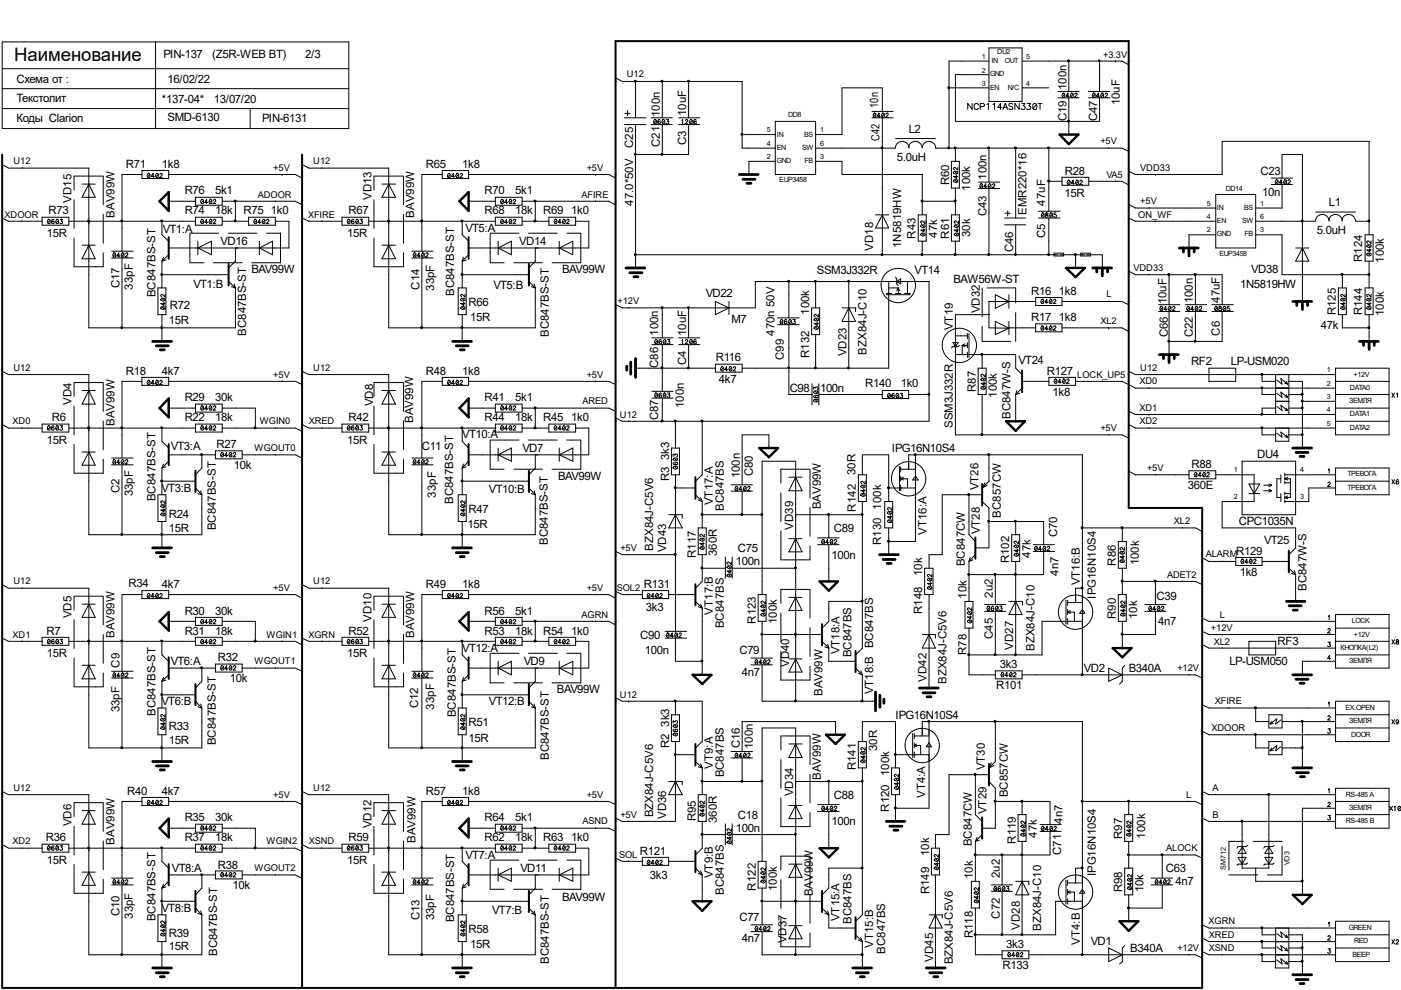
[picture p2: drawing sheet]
<svg xmlns="http://www.w3.org/2000/svg" width="297mm" height="210mm" viewBox="0 0 297 210" stroke-linecap="round" stroke-linejoin="round" font-family="sans-serif">
<defs><g id="words">
<text font-size="3.9" x="3" y="13">Наименование</text>
<g font-size="2.4">
<text x="3.5" y="17.6">Схема от :</text>
<text x="34.7" y="12.4">PIN-137</text>
<text x="35.5" y="17.5">16/02/22</text>
<text x="45" y="12.4">(Z5R-WEB BT)</text>
<text x="64.7" y="12.4">2/3</text>
<text x="3.5" y="21.6">Текстолит</text>
<text x="34.3" y="21.8">*137-04*</text>
<text x="45.3" y="21.8">13/07/20</text>
<text x="186.2" y="22.9" transform="rotate(-90 186.2 22.9)">10n</text>
<text x="226.1" y="19.1" transform="rotate(-90 226.1 19.1)">100n</text>
<text x="237.4" y="22.4" transform="rotate(-90 237.4 22.4)">10uF</text>
<text x="3.5" y="25.8">Коды Clarion</text>
<text x="35.5" y="25.7">SMD-6130</text>
<text x="55.6" y="25.8">PIN-6131</text>
<text x="139.9" y="24.8" transform="rotate(-90 139.9 24.8)">100n</text>
<text x="145.5" y="24.6" transform="rotate(-90 145.5 24.6)">10uF</text>
<text x="186.5" y="29.9" transform="rotate(-90 186.5 29.9)">C42</text>
<text x="192.7" y="28.3">L2</text>
<text x="226.1" y="25.7" transform="rotate(-90 226.1 25.7)">C19</text>
<text x="232.6" y="25.7" transform="rotate(-90 232.6 25.7)">C47</text>
<text x="26.7" y="35.6">R71</text>
<text x="34.3" y="35.6">1k8</text>
<text x="90.3" y="35.6">R65</text>
<text x="98" y="35.6">1k8</text>
<text x="134.2" y="31.4" transform="rotate(-90 134.2 31.4)">C25</text>
<text x="139.9" y="31.2" transform="rotate(-90 139.9 31.2)">C21</text>
<text x="145.5" y="30.7" transform="rotate(-90 145.5 30.7)">C3</text>
<text x="190.1" y="34.2">5.0uH</text>
<text x="39.2" y="41.2">R76</text>
<text x="45.6" y="41.2">5k1</text>
<text x="102.7" y="41.2">R70</text>
<text x="109.3" y="41.2">5k1</text>
<text x="201.2" y="39.3" transform="rotate(-90 201.2 39.3)">R60</text>
<text x="205.7" y="40.5" transform="rotate(-90 205.7 40.5)">100k</text>
<text x="209.2" y="38.1" transform="rotate(-90 209.2 38.1)">100n</text>
<text x="225.7" y="41.7">15R</text>
<text x="225.8" y="37">R28</text>
<text x="267.2" y="37">C23</text>
<text x="267.6" y="41.5">10n</text>
<text x="10.3" y="45.5">R73</text>
<text x="15.2" y="43" transform="rotate(-90 15.2 43)">VD15</text>
<text x="24.3" y="46.1" transform="rotate(-90 24.3 46.1)">BAV99W</text>
<text x="39.2" y="45.5">R74</text>
<text x="45.6" y="45.5">18k</text>
<text x="51.6" y="45.5">R75 1k0</text>
<text x="73.9" y="45.5">R67</text>
<text x="78.8" y="42.4" transform="rotate(-90 78.8 42.4)">VD13</text>
<text x="87.8" y="46.1" transform="rotate(-90 87.8 46.1)">BAV99W</text>
<text x="102.7" y="45.5">R68</text>
<text x="109.3" y="45.5">18k</text>
<text x="115.2" y="45.5">R69 1k0</text>
<text x="134.2" y="43.6" transform="rotate(-90 134.2 43.6)">47.0*50V</text>
<text x="209.2" y="45.9" transform="rotate(-90 209.2 45.9)">C43</text>
<text x="217.6" y="45.6" transform="rotate(-90 217.6 45.6)">EMR220*16</text>
<text x="221.6" y="43.6" transform="rotate(-90 221.6 43.6)">47uF</text>
<text x="281.7" y="43.8">L1</text>
<text x="9.9" y="50.3">15R</text>
<text x="34.5" y="49.4">VT1:A</text>
<text x="46.8" y="52">VD16</text>
<text x="73.6" y="50.3">15R</text>
<text x="98.7" y="49.2">VT5:A</text>
<text x="110.1" y="52">VD14</text>
<text x="185.1" y="53.2" transform="rotate(-90 185.1 53.2)">VD18</text>
<text x="191" y="52.6" transform="rotate(-90 191 52.6)">1N5819HW</text>
<text x="194.1" y="50.6" transform="rotate(-90 194.1 50.6)">R43</text>
<text x="198.7" y="50.4" transform="rotate(-90 198.7 50.4)">47k</text>
<text x="201.2" y="50.6" transform="rotate(-90 201.2 50.6)">R61</text>
<text x="205.7" y="50.3" transform="rotate(-90 205.7 50.3)">30k</text>
<text x="214.8" y="53.5" transform="rotate(-90 214.8 53.5)">C46</text>
<text x="221.6" y="50.5" transform="rotate(-90 221.6 50.5)">C5</text>
<text x="279.2" y="49.7">5.0uH</text>
<text x="53.3" y="57.9">BAV99W</text>
<text x="119.2" y="57.9">BAV99W</text>
<text x="173.2" y="58.2">SSM3J332R</text>
<text x="193.9" y="58.2">VT14</text>
<text x="202.1" y="59.9">BAW56W-ST</text>
<text x="265.3" y="57.9">VD38</text>
<text x="288.8" y="55.5" transform="rotate(-90 288.8 55.5)">R124</text>
<text x="293.4" y="55.7" transform="rotate(-90 293.4 55.7)">100k</text>
<text x="25.4" y="61.1" transform="rotate(-90 25.4 61.1)">C17</text>
<text x="28.1" y="61.4" transform="rotate(-90 28.1 61.4)">33pF</text>
<text x="33" y="63" transform="rotate(-90 33 63)">BC847BS-ST</text>
<text x="36" y="65.5">R72</text>
<text x="41" y="61">VT1:B</text>
<text x="88.9" y="61.4" transform="rotate(-90 88.9 61.4)">C14</text>
<text x="92.1" y="61.6" transform="rotate(-90 92.1 61.6)">33pF</text>
<text x="96.3" y="62.7" transform="rotate(-90 96.3 62.7)">BC847BS-ST</text>
<text x="99.4" y="64.9">R66</text>
<text x="104.6" y="61.3">VT5:B</text>
<text x="149.6" y="63">VD22</text>
<text x="218.6" y="62.5">R16</text>
<text x="224.5" y="62.5">1k8</text>
<text x="247.4" y="64.5" transform="rotate(-90 247.4 64.5)">10uF</text>
<text x="252.9" y="64.3" transform="rotate(-90 252.9 64.3)">100n</text>
<text x="258.6" y="64.2" transform="rotate(-90 258.6 64.2)">47uF</text>
<text x="262.9" y="61">1N5819HW</text>
<text x="35.8" y="68.7">15R</text>
<text x="52.2" y="71.2" transform="rotate(-90 52.2 71.2)">BC847BS-ST</text>
<text x="99.7" y="68.1">15R</text>
<text x="116.4" y="71.5" transform="rotate(-90 116.4 71.5)">BC847BS-ST</text>
<text x="139.6" y="71.2" transform="rotate(-90 139.6 71.2)">100n</text>
<text x="145.5" y="71.3" transform="rotate(-90 145.5 71.3)">10uF</text>
<text x="155.1" y="68.4">M7</text>
<text x="164.2" y="71.2" transform="rotate(-90 164.2 71.2)">470n 50V</text>
<text x="171.6" y="66.7" transform="rotate(-90 171.6 66.7)">100k</text>
<text x="202.1" y="70" transform="rotate(-90 202.1 70)">VT19</text>
<text x="207.7" y="66.5" transform="rotate(-90 207.7 66.5)">VD32</text>
<text x="218.6" y="68.1">R17</text>
<text x="224.5" y="68.1">1k8</text>
<text x="247.6" y="71.5" transform="rotate(-90 247.6 71.5)">C66</text>
<text x="252.9" y="71.5" transform="rotate(-90 252.9 71.5)">C22</text>
<text x="258.6" y="71.2" transform="rotate(-90 258.6 71.2)">C6</text>
<text x="280" y="69.8">47k</text>
<text x="283.2" y="66.9" transform="rotate(-90 283.2 66.9)">R125</text>
<text x="288.8" y="66.9" transform="rotate(-90 288.8 66.9)">R144</text>
<text x="293.4" y="67.1" transform="rotate(-90 293.4 67.1)">100k</text>
<text x="145.5" y="77.4" transform="rotate(-90 145.5 77.4)">C4</text>
<text x="151.8" y="76.6">R116</text>
<text x="166.2" y="76.4" transform="rotate(-90 166.2 76.4)">C99</text>
<text x="171.6" y="75.9" transform="rotate(-90 171.6 75.9)">R132</text>
<text x="179.4" y="75.5" transform="rotate(-90 179.4 75.5)">VD23</text>
<text x="183.7" y="75.2" transform="rotate(-90 183.7 75.2)">BZX84J-C10</text>
<text x="215.9" y="77.1">VT24</text>
<text x="252.5" y="77.5">RF2</text>
<text x="261" y="77.5">LP-USM020</text>
<text x="26.7" y="79.4">R18</text>
<text x="34.3" y="79.4">4k7</text>
<text x="90.3" y="79.4">R48</text>
<text x="98" y="79.4">1k8</text>
<text x="139.6" y="78.1" transform="rotate(-90 139.6 78.1)">C86</text>
<text x="152.4" y="81.1">4k7</text>
<text x="167.4" y="83.1">C98</text>
<text x="173.9" y="83.1">100n</text>
<text x="183.4" y="82">R140</text>
<text x="191" y="82">1k0</text>
<text x="206.9" y="83.1" transform="rotate(-90 206.9 83.1)">R87</text>
<text x="222" y="79.4">R127</text>
<text x="223.1" y="83.9">1k8</text>
<text x="11" y="89.3">R6</text>
<text x="15.2" y="85.9" transform="rotate(-90 15.2 85.9)">VD4</text>
<text x="39.2" y="89.3">R22</text>
<text x="39.2" y="85.1">R29</text>
<text x="45.6" y="89.3">18k</text>
<text x="45.6" y="85.1">30k</text>
<text x="73.9" y="89.3">R42</text>
<text x="79.1" y="86.1" transform="rotate(-90 79.1 86.1)">VD8</text>
<text x="87.6" y="89.7" transform="rotate(-90 87.6 89.7)">BAV99W</text>
<text x="102.7" y="89.3">R44</text>
<text x="102.7" y="85.1">R41</text>
<text x="109.3" y="89.3">18k</text>
<text x="109.3" y="85.1">5k1</text>
<text x="115.2" y="89.3">R45 1k0</text>
<text x="139.6" y="89.2" transform="rotate(-90 139.6 89.2)">C87</text>
<text x="145" y="86.5" transform="rotate(-90 145 86.5)">100n</text>
<text x="211.4" y="84.3" transform="rotate(-90 211.4 84.3)">100k</text>
<text x="214.2" y="88.8" transform="rotate(-90 214.2 88.8)">BC847W-S</text>
<text x="9.9" y="94.1">15R</text>
<text x="24.3" y="90.3" transform="rotate(-90 24.3 90.3)">BAV99W</text>
<text x="36.2" y="95.5">VT3:A</text>
<text x="45.9" y="95">R27</text>
<text x="73.6" y="94.1">15R</text>
<text x="89.4" y="95.5">C11</text>
<text x="98" y="93">VT10:A</text>
<text x="110.8" y="95.8">VD7</text>
<text x="189.1" y="95.8">IPG16N10S4</text>
<text x="202.1" y="90.8" transform="rotate(-90 202.1 90.8)">SSM3J332R</text>
<text x="49.6" y="99.5">10k</text>
<text x="118.3" y="101.8">BAV99W</text>
<text x="141.9" y="97.5" transform="rotate(-90 141.9 97.5)">3k3</text>
<text x="156.8" y="101.4" transform="rotate(-90 156.8 101.4)">100n</text>
<text x="159.6" y="101" transform="rotate(-90 159.6 101)">C80</text>
<text x="181.4" y="100.8" transform="rotate(-90 181.4 100.8)">30R</text>
<text x="252.6" y="99.2">R88</text>
<text x="266.6" y="97.2">DU4</text>
<text x="25.4" y="104.6" transform="rotate(-90 25.4 104.6)">C2</text>
<text x="28.1" y="105.2" transform="rotate(-90 28.1 105.2)">33pF</text>
<text x="33" y="106.3" transform="rotate(-90 33 106.3)">BC847BS-ST</text>
<text x="34.2" y="104.3">VT3:B</text>
<text x="92.4" y="105.5" transform="rotate(-90 92.4 105.5)">33pF</text>
<text x="96.1" y="106.8" transform="rotate(-90 96.1 106.8)">BC847BS-ST</text>
<text x="103.7" y="104.6">VT10:B</text>
<text x="141.9" y="102" transform="rotate(-90 141.9 102)">R3</text>
<text x="151.2" y="107.1" transform="rotate(-90 151.2 107.1)">VT17:A</text>
<text x="174" y="108" transform="rotate(-90 174 108)">BAV99W</text>
<text x="207.5" y="104" transform="rotate(-90 207.5 104)">VT26</text>
<text x="251.8" y="103.7">360E</text>
<text x="35.8" y="112.8">15R</text>
<text x="35.8" y="109.9">R24</text>
<text x="45.8" y="112.4" transform="rotate(-90 45.8 112.4)">BC847BS-ST</text>
<text x="99.1" y="111.9">15R</text>
<text x="99.4" y="108.8">R47</text>
<text x="153.5" y="108.3" transform="rotate(-90 153.5 108.3)">BC847BS</text>
<text x="168.2" y="112.3" transform="rotate(-90 168.2 112.3)">VD39</text>
<text x="176.8" y="112.8">C89</text>
<text x="181.5" y="108.5" transform="rotate(-90 181.5 108.5)">R142</text>
<text x="186.8" y="108" transform="rotate(-90 186.8 108)">100k</text>
<text x="196.5" y="113.4" transform="rotate(-90 196.5 113.4)">VT16:A</text>
<text x="207.7" y="113.3" transform="rotate(-90 207.7 113.3)">VT28</text>
<text x="212.2" y="109.7" transform="rotate(-90 212.2 109.7)">BC857CW</text>
<text x="224.2" y="114" transform="rotate(-90 224.2 114)">C70</text>
<text x="262.7" y="111.3">CPC1035N</text>
<text x="116.1" y="115.6" transform="rotate(-90 116.1 115.6)">BC847BS-ST</text>
<text x="138.5" y="116.8" transform="rotate(-90 138.5 116.8)">BZX84J-C5V6</text>
<text x="141.3" y="117.1" transform="rotate(-90 141.3 117.1)">VD43</text>
<text x="147.5" y="118.4" transform="rotate(-90 147.5 118.4)">R117</text>
<text x="152" y="117.9" transform="rotate(-90 152 117.9)">360R</text>
<text x="156" y="119.9">100n</text>
<text x="156.4" y="117">C75</text>
<text x="176.3" y="118.4">100n</text>
<text x="186.8" y="115.6" transform="rotate(-90 186.8 115.6)">R130</text>
<text x="214" y="119.5" transform="rotate(-90 214 119.5)">R102</text>
<text x="218.5" y="118.3" transform="rotate(-90 218.5 118.3)">47k</text>
<text x="236.6" y="120" transform="rotate(-90 236.6 120)">R86</text>
<text x="241.4" y="119.9" transform="rotate(-90 241.4 119.9)">100k</text>
<text x="262.1" y="117.6">R129</text>
<text x="268" y="115.3">VT25</text>
<text x="27.2" y="124.4">R34</text>
<text x="34.3" y="124.6">4k7</text>
<text x="90.3" y="124.6">R49</text>
<text x="98" y="124.6">1k8</text>
<text x="136.5" y="124.6">R131</text>
<text x="195.5" y="122.2" transform="rotate(-90 195.5 122.2)">10k</text>
<text x="204.6" y="120.1" transform="rotate(-90 204.6 120.1)">BC847CW</text>
<text x="224.4" y="122.1" transform="rotate(-90 224.4 122.1)">4n7</text>
<text x="229" y="124.1" transform="rotate(-90 229 124.1)">VT16:B</text>
<text x="262.8" y="122.1">1k8</text>
<text x="277" y="125.3" transform="rotate(-90 277 125.3)">BC847W-S</text>
<text x="15.2" y="131.1" transform="rotate(-90 15.2 131.1)">VD5</text>
<text x="39.2" y="130.3">R30</text>
<text x="45.6" y="130.3">30k</text>
<text x="78.8" y="131.8" transform="rotate(-90 78.8 131.8)">VD10</text>
<text x="102.7" y="130.3">R56</text>
<text x="109.3" y="130.3">5k1</text>
<text x="136.9" y="129.5">3k3</text>
<text x="151.2" y="130.3" transform="rotate(-90 151.2 130.3)">VT17:B</text>
<text x="195.5" y="130.2" transform="rotate(-90 195.5 130.2)">R148</text>
<text x="204.9" y="126.9" transform="rotate(-90 204.9 126.9)">10k</text>
<text x="210.5" y="126.7" transform="rotate(-90 210.5 126.7)">2u2</text>
<text x="232.4" y="126.9" transform="rotate(-90 232.4 126.9)">IPG16N10S4</text>
<text x="236.6" y="131.2" transform="rotate(-90 236.6 131.2)">R90</text>
<text x="241.1" y="131.2" transform="rotate(-90 241.1 131.2)">10k</text>
<text x="245.2" y="127.2">C39</text>
<text x="9.9" y="134.5">R7</text>
<text x="24.3" y="135.2" transform="rotate(-90 24.3 135.2)">BAV99W</text>
<text x="39.2" y="134.5">R31</text>
<text x="45.6" y="134.5">18k</text>
<text x="73.9" y="134.5">R52</text>
<text x="87.8" y="135.2" transform="rotate(-90 87.8 135.2)">BAV99W</text>
<text x="102.7" y="134.5">R53</text>
<text x="109.3" y="134.5">18k</text>
<text x="115.2" y="134.5">R54 1k0</text>
<text x="135.8" y="135.4">C90</text>
<text x="153.5" y="133.2" transform="rotate(-90 153.5 133.2)">BC847BS</text>
<text x="160.2" y="132.2" transform="rotate(-90 160.2 132.2)">R123</text>
<text x="164.7" y="132.3" transform="rotate(-90 164.7 132.3)">100k</text>
<text x="210.5" y="135.5" transform="rotate(-90 210.5 135.5)">C45</text>
<text x="214.8" y="137.8" transform="rotate(-90 214.8 137.8)">VD27</text>
<text x="245.6" y="132.5">4n7</text>
<text x="270.9" y="136.8">RF3</text>
<text x="9.9" y="139.4">15R</text>
<text x="25.4" y="141.6" transform="rotate(-90 25.4 141.6)">C9</text>
<text x="36.2" y="141.1">VT6:A</text>
<text x="46.2" y="140.2">R32</text>
<text x="73.6" y="139.4">15R</text>
<text x="98" y="138.3">VT12:A</text>
<text x="111" y="141.1">VD9</text>
<text x="136.7" y="138.8">100n</text>
<text x="156.8" y="138.8">C79</text>
<text x="157.3" y="143.3">4n7</text>
<text x="167.3" y="141.4" transform="rotate(-90 167.3 141.4)">VD40</text>
<text x="178" y="138.8" transform="rotate(-90 178 138.8)">VT18:A</text>
<text x="180.5" y="139.4" transform="rotate(-90 180.5 139.4)">BC847BS</text>
<text x="204.9" y="138.9" transform="rotate(-90 204.9 138.9)">R78</text>
<text x="212" y="141.6">3k3</text>
<text x="219.3" y="138" transform="rotate(-90 219.3 138)">BZX84J-C10</text>
<text x="229.8" y="142.5">VD2</text>
<text x="239.3" y="142.5">B340A</text>
<text x="260.6" y="141.1">LP-USM050</text>
<text x="34.2" y="149.5">VT6:B</text>
<text x="48.7" y="144.7">10k</text>
<text x="103.7" y="149.5">VT12:B</text>
<text x="118.1" y="147">BAV99W</text>
<text x="174.4" y="147.6" transform="rotate(-90 174.4 147.6)">BAV99W</text>
<text x="185.1" y="147.2" transform="rotate(-90 185.1 147.2)">VT18:B BC847BS</text>
<text x="196.5" y="144.5" transform="rotate(-90 196.5 144.5)">VD42</text>
<text x="200.7" y="145" transform="rotate(-90 200.7 145)">BZX84J-C5V6</text>
<text x="211.2" y="146.1">R101</text>
<text x="25.4" y="151" transform="rotate(-90 25.4 151)">33pF</text>
<text x="33" y="151.8" transform="rotate(-90 33 151.8)">BC847BS-ST</text>
<text x="35.8" y="154.9">R33</text>
<text x="88.7" y="150.2" transform="rotate(-90 88.7 150.2)">C12</text>
<text x="92.1" y="150.5" transform="rotate(-90 92.1 150.5)">33pF</text>
<text x="96.6" y="152.1" transform="rotate(-90 96.6 152.1)">BC847BS-ST</text>
<text x="99.4" y="154">R51</text>
<text x="141.9" y="154.1" transform="rotate(-90 141.9 154.1)">3k3</text>
<text x="189.9" y="152.4">IPG16N10S4</text>
<text x="35.8" y="157.7">15R</text>
<text x="45.8" y="158" transform="rotate(-90 45.8 158)">BC847BS-ST</text>
<text x="99.4" y="157.4">15R</text>
<text x="116.4" y="161.1" transform="rotate(-90 116.4 161.1)">BC847BS-ST</text>
<text x="141.9" y="158.6" transform="rotate(-90 141.9 158.6)">R2</text>
<text x="156.8" y="158.7" transform="rotate(-90 156.8 158.7)">C16</text>
<text x="159.6" y="158.8" transform="rotate(-90 159.6 158.8)">100n</text>
<text x="186" y="159.3" transform="rotate(-90 186 159.3)">30R</text>
<text x="151.2" y="163" transform="rotate(-90 151.2 163)">VT9:A</text>
<text x="153.5" y="164.8" transform="rotate(-90 153.5 164.8)">BC847BS</text>
<text x="174" y="165.4" transform="rotate(-90 174 165.4)">BAV99W</text>
<text x="181.5" y="163.3" transform="rotate(-90 181.5 163.3)">R141</text>
<text x="188.5" y="164.5" transform="rotate(-90 188.5 164.5)">100k</text>
<text x="208.8" y="163.3" transform="rotate(-90 208.8 163.3)">VT30</text>
<text x="27" y="168.5">R40</text>
<text x="34.3" y="168.5">4k7</text>
<text x="90.3" y="168.5">R57</text>
<text x="98" y="168.5">1k8</text>
<text x="138.5" y="173.3" transform="rotate(-90 138.5 173.3)">BZX84J-C5V6</text>
<text x="141.3" y="173.7" transform="rotate(-90 141.3 173.7)">VD36</text>
<text x="156.4" y="173.6">C18</text>
<text x="168.2" y="168.8" transform="rotate(-90 168.2 168.8)">VD34</text>
<text x="176.8" y="169.3">C88</text>
<text x="188.5" y="172.1" transform="rotate(-90 188.5 172.1)">R120</text>
<text x="196.1" y="169.2" transform="rotate(-90 196.1 169.2)">VT4:A</text>
<text x="209.2" y="172.6" transform="rotate(-90 209.2 172.6)">VT29</text>
<text x="213.7" y="169.1" transform="rotate(-90 213.7 169.1)">BC857CW</text>
<text x="9.7" y="178.4">R36</text>
<text x="15.2" y="175.2" transform="rotate(-90 15.2 175.2)">VD6</text>
<text x="24.3" y="179.1" transform="rotate(-90 24.3 179.1)">BAV99W</text>
<text x="39.2" y="178.4">R37</text>
<text x="39.2" y="174.2">R35</text>
<text x="45.6" y="178.4">18k</text>
<text x="45.6" y="174.2">30k</text>
<text x="73.9" y="178.4">R59</text>
<text x="78.8" y="175.6" transform="rotate(-90 78.8 175.6)">VD12</text>
<text x="88.1" y="178.7" transform="rotate(-90 88.1 178.7)">BAV99W</text>
<text x="102.7" y="178.4">R62</text>
<text x="102.7" y="174.2">R64</text>
<text x="109.3" y="178.4">18k</text>
<text x="109.3" y="174.2">5k1</text>
<text x="115.2" y="178.4">R63 1k0</text>
<text x="147.5" y="174.2" transform="rotate(-90 147.5 174.2)">R95</text>
<text x="152" y="174.5" transform="rotate(-90 152 174.5)">360R</text>
<text x="156" y="176.4">100n</text>
<text x="176.3" y="175">100n</text>
<text x="206" y="179.4" transform="rotate(-90 206 179.4)">BC847CW</text>
<text x="215.3" y="178.9" transform="rotate(-90 215.3 178.9)">R119</text>
<text x="219.8" y="177.6" transform="rotate(-90 219.8 177.6)">47k</text>
<text x="225.3" y="174.7" transform="rotate(-90 225.3 174.7)">4n7</text>
<text x="238" y="177.9" transform="rotate(-90 238 177.9)">R97</text>
<text x="242.8" y="177.8" transform="rotate(-90 242.8 177.8)">100k</text>
<text x="9.9" y="183.2">15R</text>
<text x="36.4" y="184.9">VT8:A</text>
<text x="46.2" y="184.3">R38</text>
<text x="73.6" y="183.2">15R</text>
<text x="98.7" y="182">VT7:A</text>
<text x="110.4" y="184.9">VD11</text>
<text x="135.7" y="181.2">R121</text>
<text x="197" y="181.5" transform="rotate(-90 197 181.5)">10k</text>
<text x="225" y="181.3" transform="rotate(-90 225 181.3)">C71</text>
<text x="232.4" y="185.8" transform="rotate(-90 232.4 185.8)">IPG16N10S4</text>
<text x="247.2" y="184.9">C63</text>
<text x="49.3" y="188.6">10k</text>
<text x="119.2" y="191.1">BAV99W</text>
<text x="137.8" y="186.3">3k3</text>
<text x="151.2" y="186.2" transform="rotate(-90 151.2 186.2)">VT9:B</text>
<text x="153.5" y="189.7" transform="rotate(-90 153.5 189.7)">BC847BS</text>
<text x="160.2" y="188.8" transform="rotate(-90 160.2 188.8)">R122</text>
<text x="164.7" y="188.9" transform="rotate(-90 164.7 188.9)">100k</text>
<text x="172.3" y="190" transform="rotate(-90 172.3 190)">BAV99W</text>
<text x="197" y="189.7" transform="rotate(-90 197 189.7)">R149</text>
<text x="206.3" y="186.4" transform="rotate(-90 206.3 186.4)">10k</text>
<text x="212" y="186.2" transform="rotate(-90 212 186.2)">2u2</text>
<text x="238" y="189.2" transform="rotate(-90 238 189.2)">R98</text>
<text x="242.4" y="189.2" transform="rotate(-90 242.4 189.2)">10k</text>
<text x="249.2" y="187.7">4n7</text>
<text x="25.4" y="194.3" transform="rotate(-90 25.4 194.3)">C10</text>
<text x="28.1" y="194.8" transform="rotate(-90 28.1 194.8)">33pF</text>
<text x="33" y="195.3" transform="rotate(-90 33 195.3)">BC847BS-ST</text>
<text x="34.2" y="193.4">VT8:B</text>
<text x="88.9" y="195.2" transform="rotate(-90 88.9 195.2)">C13</text>
<text x="92.1" y="195.2" transform="rotate(-90 92.1 195.2)">33pF</text>
<text x="96.3" y="195.6" transform="rotate(-90 96.3 195.6)">BC847BS-ST</text>
<text x="99.4" y="197.9">R58</text>
<text x="104.3" y="193.9">VT7:B</text>
<text x="156.8" y="195.3">C77</text>
<text x="178" y="195.3" transform="rotate(-90 178 195.3)">VT15:A</text>
<text x="180.5" y="195.9" transform="rotate(-90 180.5 195.9)">BC847BS</text>
<text x="212" y="194.8" transform="rotate(-90 212 194.8)">C72</text>
<text x="216.2" y="197.1" transform="rotate(-90 216.2 197.1)">VD28</text>
<text x="220.8" y="197.4" transform="rotate(-90 220.8 197.4)">BZX84J-C10</text>
<text x="35.8" y="201.5">15R</text>
<text x="35.8" y="198.7">R39</text>
<text x="46" y="202.7" transform="rotate(-90 46 202.7)">BC847BS-ST</text>
<text x="99.7" y="201">15R</text>
<text x="157.3" y="199.8">4n7</text>
<text x="166.7" y="200" transform="rotate(-90 166.7 200)">VD37</text>
<text x="185.1" y="201" transform="rotate(-90 185.1 201)">VT15:B</text>
<text x="187.7" y="202.2" transform="rotate(-90 187.7 202.2)">BC847BS</text>
<text x="197.8" y="203.9" transform="rotate(-90 197.8 203.9)">VD45</text>
<text x="206.3" y="199" transform="rotate(-90 206.3 199)">R118</text>
<text x="213.3" y="201">3k3</text>
<text x="229" y="200.3" transform="rotate(-90 229 200.3)">VT4:B</text>
<text x="231.3" y="200.4">VD1</text>
<text x="239.6" y="201.8">B340A</text>
<text x="116.4" y="204.4" transform="rotate(-90 116.4 204.4)">BC847BS-ST</text>
<text x="202.1" y="204.5" transform="rotate(-90 202.1 204.5)">BZX84J-C5V6</text>
<text x="212.6" y="205.5">R133</text>
</g>
<g font-size="2">
<text x="132.9" y="16.4">U12</text>
<text x="233.9" y="12.2">+3.3V</text>
<text x="2.8" y="34.8">U12</text>
<text x="66.4" y="34.8">U12</text>
<text x="233.3" y="30.6">+5V</text>
<text x="54.6" y="41.9">ADOOR</text>
<text x="58" y="36.2">+5V</text>
<text x="123.3" y="41.9">AFIRE</text>
<text x="124.4" y="36.2">+5V</text>
<text x="234.6" y="37.7">VA5</text>
<text x="241.8" y="36.2">VDD33</text>
<text x="1" y="46.1">XDOOR</text>
<text x="65.3" y="46.1">XFIRE</text>
<text x="241.3" y="46.1">ON_WF</text>
<text x="241.8" y="43.3">+5V</text>
<text x="240.3" y="57.4">VDD33</text>
<text x="130.9" y="64.5">+12V</text>
<text x="234.6" y="63.1">L</text>
<text x="233.3" y="68.7">XL2</text>
<text x="2.8" y="78.7">U12</text>
<text x="58" y="80.1">+5V</text>
<text x="66.4" y="78.7">U12</text>
<text x="124.4" y="80.1">+5V</text>
<text x="228.4" y="80.1">LOCK_UP5</text>
<text x="241.6" y="81.4">XD0</text>
<text x="241.8" y="78.7">U12</text>
<text x="123.5" y="85.7">ARED</text>
<text x="131.4" y="88.6">U12</text>
<text x="241.6" y="87.1">XD1</text>
<text x="2.7" y="90">XD0</text>
<text x="54" y="95.6">WGOUT0</text>
<text x="55.1" y="90">WGIN0</text>
<text x="65.5" y="90">XRED</text>
<text x="233.3" y="91.4">+5V</text>
<text x="241.6" y="90">XD2</text>
<text x="243.2" y="99.8">+5V</text>
<text x="248.9" y="111.2">XL2</text>
<text x="131.5" y="116.8">+5V</text>
<text x="255.6" y="118.2">ALARM</text>
<text x="2.8" y="123.9">U12</text>
<text x="58" y="125.3">+5V</text>
<text x="66.4" y="123.9">U12</text>
<text x="124.4" y="125.3">+5V</text>
<text x="130.8" y="125.3">SOL2</text>
<text x="247.4" y="122.5">ADET2</text>
<text x="123.3" y="131">AGRN</text>
<text x="258.6" y="131">L</text>
<text x="2.7" y="135.2">XD1</text>
<text x="56.5" y="135.2">WGIN1</text>
<text x="65.4" y="135.2">XGRN</text>
<text x="256.7" y="133.8">+12V</text>
<text x="257.3" y="136.7">XL2</text>
<text x="54" y="140.9">WGOUT1</text>
<text x="249.6" y="142.2">+12V</text>
<text x="131.4" y="147.9">U12</text>
<text x="257.6" y="149.4">XFIRE</text>
<text x="256.8" y="155">XDOOR</text>
<text x="2.8" y="167.7">U12</text>
<text x="66.4" y="167.7">U12</text>
<text x="257.1" y="167.7">A</text>
<text x="58" y="169.2">+5V</text>
<text x="124.4" y="169.2">+5V</text>
<text x="131.5" y="173.4">+5V</text>
<text x="251.5" y="169.2">L</text>
<text x="257.1" y="173.4">B</text>
<text x="2.7" y="179">XD2</text>
<text x="56.5" y="179">WGIN2</text>
<text x="65.5" y="179">XSND</text>
<text x="123.5" y="174.8">ASND</text>
<text x="54" y="184.7">WGOUT2</text>
<text x="131.3" y="181.9">SOL</text>
<text x="247.3" y="180.4">ALOCK</text>
<text x="256.2" y="196">XGRN</text>
<text x="249.6" y="201.7">+12V</text>
<text x="256.3" y="201.7">XSND</text>
<text x="256.3" y="198.8">XRED</text>
</g>
<g font-size="1.5">
<text x="211.5" y="11.4">DU2</text>
<text x="208.1" y="15.4">2</text>
<text x="208.1" y="12.6">1</text>
<text x="209.9" y="16.2">GND</text>
<text x="210.2" y="13.4">IN</text>
<text x="213.1" y="13.4">OUT</text>
<text x="217.5" y="12.6">5</text>
<text x="208.1" y="18.2">3</text>
<text x="209.9" y="19.1">EN</text>
<text x="213.7" y="19.1">N/C</text>
<text x="217.5" y="18.2">4</text>
<text x="162.6" y="28">5</text>
<text x="164.7" y="29">IN</text>
<text x="167.1" y="24.9">DD8</text>
<text x="170.5" y="29">BS</text>
<text x="173.9" y="28">1</text>
<text x="162.6" y="33.7">2</text>
<text x="162.6" y="30.9">4</text>
<text x="164.7" y="34.6">GND</text>
<text x="164.7" y="31.8">EN</text>
<text x="170" y="31.8">SW</text>
<text x="170.6" y="34.6">FB</text>
<text x="173.9" y="33.7">3</text>
<text x="173.9" y="30.9">6</text>
<text x="165.2" y="38.6">EUP3458</text>
<text x="259.9" y="40.5">DD14</text>
<text x="255.9" y="43.6">5</text>
<text x="255.9" y="46.4">4</text>
<text x="258" y="44.5">IN</text>
<text x="258" y="47.3">EN</text>
<text x="263.4" y="47.3">SW</text>
<text x="263.8" y="44.5">BS</text>
<text x="267.2" y="43.6">1</text>
<text x="267.2" y="46.4">6</text>
<text x="255.9" y="49.3">2</text>
<text x="258" y="50.1">GND</text>
<text x="263.9" y="50.1">FB</text>
<text x="267.2" y="49.3">3</text>
<text x="258.5" y="54.2">EUP3458</text>
<text x="281.3" y="78.9">1</text>
<text x="281.3" y="81.8">2</text>
<text x="286.2" y="82.6">DATA0</text>
<text x="287" y="79.8">+12V</text>
<text x="281.3" y="84.6">3</text>
<text x="281.3" y="87.4">4</text>
<text x="286" y="85.5">ЗЕМЛЯ</text>
<text x="286.2" y="88.3">DATA1</text>
<text x="281.3" y="90.3">5</text>
<text x="286.2" y="91.1">DATA2</text>
<text x="261.6" y="100.2">1</text>
<text x="275.6" y="100.2">4</text>
<text x="285.7" y="101">ТРЕВОГА</text>
<text x="261.6" y="105.8">2</text>
<text x="275.6" y="105.8">3</text>
<text x="285.7" y="103.9">ТРЕВОГА</text>
<text x="284.2" y="137.8">КНОПКА(L2)</text>
<text x="286.6" y="132.2">LOCK</text>
<text x="287.1" y="135">+12V</text>
<text x="286" y="140.6">ЗЕМЛЯ</text>
<text x="285.3" y="150.5">EX.OPEN</text>
<text x="286" y="153.3">ЗЕМЛЯ</text>
<text x="286.5" y="156.2">DOOR</text>
<text x="285.4" y="168.9">RS-485 A</text>
<text x="286" y="171.7">ЗЕМЛЯ</text>
<text x="285.4" y="174.6">RS-485 B</text>
<text x="259.9" y="184.4" transform="rotate(-90 259.9 184.4)">SM712</text>
<text x="273.4" y="183.5" transform="rotate(-90 273.4 183.5)">VD3</text>
<text x="286" y="197.2">GREEN</text>
<text x="286.7" y="202.9">BEEP</text>
<text x="287.1" y="200">RED</text>
</g>
</g></defs>
<g fill="none" stroke="#000" stroke-width=".21">
<path d="M.5 8.9h73.5v18.4h-73.5zM.5 18.8h73.5M.5 14.6h73.5M33 8.9v18.4M130.5 16.5l1.4 .8h25.4v14.1h7.1M134.5 17.1h.3v.2h-.3zM134.7 17.2v7.8M140.2 17.1h.3v.2h-.3zM140.4 17.3v7.7M145.8 17.1h.3v.2h-.3zM146 17.3v7.7M201 18.4h.3v.3h-.3z"/>
<path d="M201.2 18.6h8.5M209.7 10.2h7v11.3h-7zM209.7 13h-8.5v18.4M209.7 15.8h-7.1v9.9h30.5v-5M216.7 13h21.2l1.4 .7M216.7 18.6h5.7M224.3 19.4h4.5M225.4 19.7a.51 .51 0 0 1 .4 .5 .51 .51 0 0 1-.3 .5 .5 .5 0 0 1-.4-.5 .5 .5 0 0 1 .3-.5zM225.8 20l-.5 .5M226.4 12.8h.3v.2h-.3zM226.6 13v6.4M227.2 19.7a.51 .51 0 0 1 .3 .5 .51 .51 0 0 1-.2 .5 .5 .5 0 0 1-.4-.5 .5 .5 0 0 1 .3-.5z"/>
<path d="M227.5 20l-.5 .5M227.9 20l.1-.2a.25 .25 0 0 1 .3 .1 .25 .25 0 0 1-.1 .3l-.4 .5h.6M230.8 19.4h4.5M231.8 19.8a.43 .43 0 0 1 .5 .4 .43 .43 0 0 1-.4 .5h-.1l-.2-.4zM232.2 20l-.5 .5M232.9 12.8h.3v.2h-.3zM233.1 13v6.4M233.5 19.8a.43 .43 0 0 1 .5 .4 .43 .43 0 0 1-.3 .5h-.2l-.1-.4zM234 20l-.5 .5M234.3 20l.1-.2a.25 .25 0 0 1 .3 .1 .25 .25 0 0 1 0 .3l-.5 .5h.6M236.5 13h.1M.5 34.9l1.3 .7h17v33.9h31.1v-8.5"/>
<path d="M.5 23h73.5M4.7 35.6h.1M17.4 39h2.8M18.8 39l1.4 2.8h-2.8zM30.1 37h-4.2v16.3M30.1 36.2h5.7v1.6h-5.7zM31.4 36.8a.43 .43 0 0 1 .5 .4 .43 .43 0 0 1-.4 .5h-.1l-.2-.4zM31.8 37l-.5 .5M32.7 37.4h-.7l.5-.7v1M33.1 36.8a.43 .43 0 0 1 .5 .4 .43 .43 0 0 1-.3 .5h-.2l-.1-.4zM33.6 37l-.5 .5M33.9 37l.1-.2a.25 .25 0 0 1 .3 .1 .25 .25 0 0 1-.1 .4l-.4 .4h.6"/>
<path d="M35.8 37h26.8l1.4 .8M53 23v4.3M59.8 37h.1M64 34.9l1.5 .7h16.9v33.9h31.1v-8.5M68.3 35.6h.1M81 39h2.9M82.4 39l1.5 2.8h-2.9zM93.8 37h-4.4v16.3M93.8 36.2h5.6v1.6h-5.6zM95 36.8a.43 .43 0 0 1 .5 .4 .43 .43 0 0 1-.3 .5h-.2l-.1-.4zM95.5 37l-.5 .5M96.4 37.4h-.7l.4-.7v1"/>
<path d="M96.8 36.8a.43 .43 0 0 1 .5 .4 .43 .43 0 0 1-.3 .5h-.2l-.2-.4zM97.2 37l-.5 .5M97.6 37l.1-.2a.25 .25 0 0 1 .3 .1 .25 .25 0 0 1-.1 .4l-.4 .4h.6M99.4 37h29.7l1.4 .8M126.3 37h.1M132.4 25h4.5M132.4 26.4h4.5M132.5 24h1.1M133.1 23.5v1.1M134.5 32.6h.3v.2h-.3zM134.7 26.4v30.4M138 25h4.5"/>
<path d="M138 26.4h4.5M138.7 25.4a.43 .43 0 0 1 .5 .3 .43 .43 0 0 1-.3 .5h-.2l-.1-.3zM139.1 25.6l-.5 .5M140 25.5l-.3-.2-.2 .3v.6h.4v-.5h-.3l-.1 .3M140.2 32.6h.3v.2h-.3zM140.4 26.4v6.4M140.5 25.4a.43 .43 0 0 1 .5 .3 .43 .43 0 0 1-.3 .5h-.2l-.2-.3zM140.9 25.6l-.5 .5M141.3 25.3h.5l-.3 .4a.3 .3 0 0 1 .2 .5 .3 .3 0 0 1-.4 0l-.1-.1M143.9 25h4.5M143.9 26.4h4.5M144.6 25.6l.1-.3v.9"/>
<path d="M145.3 25.6l.1-.2a.25 .25 0 0 1 .4 .1 .25 .25 0 0 1-.1 .3l-.5 .4h.6M146 26.4v6.4h-11.3M146.3 25.4a.43 .43 0 0 1 .5 .3 .43 .43 0 0 1-.3 .5h-.2l-.1-.3zM146.8 25.6l-.5 .5M147.6 25.5l-.2-.2-.3 .3v.6h.4v-.5h-.3l-.1 .3M157.1 28.3h.3v.3h-.3zM157.3 28.5h7.1M164.4 25.7h8.5v11.3h-8.5zM164.4 34.2h-5.6v2.8M172.9 34.2h5.6v2.8h17v8.6M172.9 31.4h17M184.9 25h4.5"/>
<path d="M184.9 23.6h4.5M185.3 24a.43 .43 0 0 1 .5 .4 .43 .43 0 0 1-.3 .5h-.2l-.2-.3zM185.7 24.2l-.5 .5M186.6 24.6h-.6l.4-.6v.9M186.9 31.2h.2v.3h-.2zM187.1 24a.43 .43 0 0 1 .5 .4 .43 .43 0 0 1-.4 .5h-.1l-.2-.3zM187.1 23.6v-5h-8.6v9.9h-5.6M187.1 25v29M187.5 24.2l-.5 .5M187.8 24.2l.1-.2a.25 .25 0 0 1 .4 .1 .25 .25 0 0 1-.1 .4l-.5 .4h.6M189.9 31.3a1.44 1.44 0 0 1 1.4-1.3 1.44 1.44 0 0 1 1.4 1.3M189.9 29.4h8.4"/>
<path d="M192.7 31.3a1.44 1.44 0 0 1 1.4-1.3 1.44 1.44 0 0 1 1.4 1.3 1.44 1.44 0 0 1 1.5-1.3 1.44 1.44 0 0 1 1.4 1.3M198.3 31.4h39.6l1.4 .7M201 31.2h.3v.3h-.3zM201.7 34.2h1.7v5.7h-1.7zM202.2 38.2a.47 .47 0 0 1 .6-.2 .47 .47 0 0 1 .3 .5l-.5 .2-.5-.3zM202.2 36.4a.47 .47 0 0 1 .6-.2 .47 .47 0 0 1 .3 .5l-.5 .2-.5-.2zM202.4 31.2h.2v.3h-.2zM202.4 38.1l.5 .5M202.4 36.3l.5 .5M202.6 31.4v2.8M202.6 39.9v5.7M202.8 37.2v.6l-.7-.4h1"/>
<path d="M203.1 35.5v.6l-.5-.5a.25 .25 0 0 0-.3 0 .25 .25 0 0 0 0 .4h.1M206.1 21.9v1.3l-.9-1.3v1.3M207.5 22.3a.47 .47 0 0 0-.6-.4 .47 .47 0 0 0-.4 .5v.4a.49 .49 0 0 0 .4 .4 .49 .49 0 0 0 .6-.3M207.5 38.6h4.5M207.5 40h4.5M207.8 22.6l.9-.1v-.3l-.3-.3h-.6v1.3M208 38.9a.51 .51 0 0 1 .3 .5 .51 .51 0 0 1-.2 .5 .5 .5 0 0 1-.4-.5 .5 .5 0 0 1 .3-.5zM208.3 39.2l-.5 .5M209.3 22.2l.3-.3v1.3M209.3 39.6h-.7l.4-.7v1M209.5 31.2h.2v.3h-.2zM209.7 39a.43 .43 0 0 1 .5 .4 .43 .43 0 0 1-.4 .5h-.1l-.2-.4z"/>
<path d="M209.7 31.4v7.2M209.7 40v14M210.1 39.2l-.5 .5M210.4 39.2l.1-.2a.25 .25 0 0 1 .4 .1 .25 .25 0 0 1-.1 .4l-.4 .4h.5M210.5 22.2l.4-.3v1.3M212.5 22.8h-1l.6-.9v1.3M212.6 23.2l.5-1.3 .6 1.3M212.8 22.8h.7M214.8 22.1l-.4-.2-.5 .2 .1 .3 .8 .5-.2 .3h-.6l-.1-.2M215.1 31.2h.3v.3h-.3zM215.3 31.4v14.8M216.1 21.9v1.3l-.9-1.3v1.3"/>
<path d="M216.6 21.9h.7l-.3 .5 .3 .1 .1 .3a.47 .47 0 0 1-.4 .4 .47 .47 0 0 1-.5-.2M217.8 21.9h.7l-.4 .5 .4 .1 .1 .3a.47 .47 0 0 1-.4 .4 .47 .47 0 0 1-.5-.2M219 22.2a.45 .45 0 0 1 .7-.2l.1 .5-.1 .7h-.5l-.2-.2zM219.7 22.2l-.7 .8M220.1 21.9h.8M220.5 21.9v1.3M222.2 38.2h.2v.3h-.2zM222.2 31.2h.2v.3h-.2zM222.4 38.4h2.8M222.4 31.4v13.4M224.3 20.7h4.5M225.2 37.6h5.6v1.7h-5.6z"/>
<path d="M226.4 25.5h.3v.3h-.3zM226.4 38.3a.43 .43 0 0 1 .5 .3 .43 .43 0 0 1-.3 .5h-.2l-.1-.3zM226.6 20.7v7.8M226.7 20.4h-.7l.4-.7v1M226.9 38.4l-.5 .5M227.8 38.9h-.7l.4-.7v.9M228.3 38.2a.51 .51 0 0 1 .3 .4 .51 .51 0 0 1-.2 .5 .5 .5 0 0 1-.4-.4 .5 .5 0 0 1 .3-.5zM228.6 38.4l-.5 .5M229 38.4l.1-.1a.25 .25 0 0 1 .3 .1 .25 .25 0 0 1-.1 .3l-.4 .4h.6M230.8 20.7h4.5M230.8 38.4h7.1l1.4 .8M233.1 20.4h-.7l.5-.7v1"/>
<path d="M235.1 31.3v.1M236.5 38.4h.1M239.3 36.3l1.4 .7h18.4v-7h31.2v19.8M245 37h.1M269.5 37.8h4.5M269.5 39.1h4.5M270.5 38.2a.43 .43 0 0 1 .5 .3 .43 .43 0 0 1-.3 .5h-.2l-.1-.3zM271 38.4l-.5 .5M271.8 37.8v-5h4.3v31.1M271.8 39.1v5h-5.6M271.9 38.8h-.7l.4-.7v.9M272.3 38.2a.43 .43 0 0 1 .5 .3 .43 .43 0 0 1-.3 .5h-.2l-.1-.3z"/>
<path d="M272.8 38.4l-.6 .5M273.1 38.4l.1-.2a.25 .25 0 0 1 .3 .1 .25 .25 0 0 1-.1 .3l-.4 .4h.6M.5 46.2l1.3 .7h7.1M4.7 46.8v.1M8.9 46.1h5.7v1.7h-5.7zM10.2 46.6a.43 .43 0 0 1 .5 .3 .43 .43 0 0 1-.3 .5h-.2l-.2-.3zM10.6 46.7l-.5 .5M11.5 46.7l-.3-.2-.2 .2v.6h.5l-.1-.4h-.4v.3M12 46.6a.43 .43 0 0 1 .5 .3 .43 .43 0 0 1-.4 .5h-.1l-.2-.3zM12.4 46.7l-.5 .5M12.7 46.5h.5l-.2 .4a.3 .3 0 0 1 .2 .4 .3 .3 0 0 1-.5 .1v-.2M14.6 46.9h26.8"/>
<path d="M17.4 52h2.8M18.6 46.7h.3v.3h-.3zM18.8 52l1.4 2.9h-2.8zM23.7 53.3h4.5M23.7 54.7h4.5M24.1 53.7a.43 .43 0 0 1 .5 .3 .43 .43 0 0 1-.3 .5h-.2l-.2-.3zM24.5 53.8l-.5 .6M25.4 54.3h-.6l.4-.7v.9M25.7 46.7h.2v.3h-.2zM25.9 53.7a.43 .43 0 0 1 .5 .3 .43 .43 0 0 1-.4 .5h-.1l-.2-.3zM25.9 54.7v14.8M26.3 53.8l-.5 .6"/>
<path d="M26.6 53.8l.1-.1a.25 .25 0 0 1 .3 .1 .25 .25 0 0 1 0 .3l-.5 .4h.6M34.1 58h.3v.3h-.3zM34.1 46.7h.3v.3h-.3zM34.3 58.3h14.2M34.3 46.9v2.9l1.5 1.3M34.3 55.4v5.6M34.7 54.5l-.4 .9M35.2 55.1l-.9 .3M35.8 42.7h5.6M35.8 54l-1.5 1.4M41.4 41.8h5.7v1.7h-5.7zM41.4 46.1h5.7v1.7h-5.7z"/>
<path d="M41.9 51.1v2.9M41.9 52.6l2.9-1.5v2.9zM42.7 46.6a.43 .43 0 0 1 .5 .3 .43 .43 0 0 1-.3 .5h-.2l-.2-.3zM42.7 42.3a.43 .43 0 0 1 .5 .4 .43 .43 0 0 1-.3 .5h-.2l-.2-.4zM43.1 46.7l-.5 .5M43.1 42.5l-.5 .5M44.1 47.2h-.7l.4-.7v.9M44.1 42.9h-.7l.4-.7v1M44.5 46.6a.43 .43 0 0 1 .5 .3 .43 .43 0 0 1-.3 .5h-.2l-.2-.3zM44.5 42.3a.43 .43 0 0 1 .5 .4 .43 .43 0 0 1-.3 .5h-.2l-.2-.4zM44.9 46.7l-.5 .5M44.9 42.5l-.5 .5"/>
<path d="M45.3 46.7v-.1a.25 .25 0 0 1 .4 .1 .25 .25 0 0 1-.1 .3l-.4 .4h.6M45.3 42.5v-.2a.25 .25 0 0 1 .4 .1 .25 .25 0 0 1-.1 .4l-.4 .4h.6M47.1 46.9h5.6M47.1 42.7h15.5l1.4 .7M48.5 59.7l1.4 1.3M49.7 46.7h.3v.3h-.3zM49.7 42.5h.3v.2h-.3zM49.9 42.7v4.2M49.9 52.6v2.8l-1.4 1.4M52.7 46.1h5.7v1.7h-5.7zM54 46.6a.43 .43 0 0 1 .5 .3 .43 .43 0 0 1-.4 .5h-.1l-.2-.3zM54.4 46.7l-.5 .5"/>
<path d="M55 51.1v2.9M55 52.6l2.8-1.5v2.9zM55.3 47.2h-.7l.5-.7v.9M55.7 46.6a.43 .43 0 0 1 .5 .3 .43 .43 0 0 1-.3 .5h-.2l-.1-.3zM56.2 46.7l-.5 .5M56.5 46.7l.1-.1a.25 .25 0 0 1 .3 .1 .25 .25 0 0 1 0 .3l-.5 .4h.6M58.4 46.9h2.9v5.7h-25.5M58.4 42.6v.1M64 46.2l1.5 .7h7M68.3 46.8v.1M72.5 46.1h5.7v1.7h-5.7zM73.8 46.6a.43 .43 0 0 1 .5 .3 .43 .43 0 0 1-.3 .5h-.2l-.2-.3z"/>
<path d="M74.2 46.7l-.5 .5M75.1 46.7l-.3-.2-.3 .2v.6h.6l-.1-.4h-.4l-.1 .3M75.6 46.6a.43 .43 0 0 1 .5 .3 .43 .43 0 0 1-.4 .5h-.1l-.2-.3zM76 46.7l-.5 .5M76.3 46.5h.5l-.2 .4a.3 .3 0 0 1 .2 .4 .3 .3 0 0 1-.5 .1l-.1-.2M78.2 46.9h26.8M81 52h2.9M82.2 46.7h.3v.3h-.3zM82.4 52l1.5 2.9h-2.9zM87.3 53.3h4.5M87.3 54.7h4.5M87.8 53.7a.43 .43 0 0 1 .5 .3 .43 .43 0 0 1-.4 .5h-.1l-.2-.3z"/>
<path d="M88.2 53.8l-.5 .6M89.1 54.3h-.7l.5-.7v.9M89.2 46.7h.3v.3h-.3zM89.4 54.7v14.8M89.5 53.7a.43 .43 0 0 1 .5 .3 .43 .43 0 0 1-.3 .5h-.2l-.1-.3zM90 53.8l-.6 .6M90.3 53.8l.1-.1a.25 .25 0 0 1 .3 .1 .25 .25 0 0 1-.1 .3l-.4 .4h.6M97.8 58h.3v.3h-.3zM97.8 46.7h.3v.3h-.3zM98 58.3h14.1M98 46.9v2.9l1.4 1.3M98 55.4v5.6"/>
<path d="M98.3 54.5l-.3 .9M98.8 55.1l-.8 .3M99.4 42.7h5.6M99.4 54l-1.4 1.4M105 46.1h5.7v1.7h-5.7zM105 41.8h5.7v1.7h-5.7zM105.6 51.1v2.9M105.6 52.6l2.8-1.5v2.9zM106.3 46.6a.43 .43 0 0 1 .5 .3 .43 .43 0 0 1-.3 .5h-.2l-.2-.3zM106.3 42.3a.43 .43 0 0 1 .5 .4 .43 .43 0 0 1-.3 .5h-.2l-.2-.4zM106.7 46.7l-.5 .5M106.7 42.5l-.5 .5"/>
<path d="M107.7 47.2h-.7l.4-.7v.9M107.7 42.9h-.7l.4-.7v1M108.1 46.6a.43 .43 0 0 1 .5 .3 .43 .43 0 0 1-.4 .5h-.1l-.2-.3zM108.1 42.3a.43 .43 0 0 1 .5 .4 .43 .43 0 0 1-.4 .5h-.1l-.2-.4zM108.5 46.7l-.5 .5M108.5 42.5l-.5 .5M108.8 46.7l.1-.1a.25 .25 0 0 1 .4 .1 .25 .25 0 0 1-.1 .3l-.4 .4h.5M108.8 42.5l.1-.2a.25 .25 0 0 1 .4 .1 .25 .25 0 0 1-.1 .4l-.4 .4h.5M110.7 46.9h5.7M110.7 42.7h18.4l1.4 .7M112.1 59.7l1.4 1.3M113.3 46.7h.3v.3h-.3z"/>
<path d="M113.3 42.5h.3v.2h-.3zM113.5 42.7v4.2M113.5 52.6v2.8l-1.4 1.4M116.4 46.1h5.6v1.7h-5.6zM117.6 46.6a.43 .43 0 0 1 .5 .3 .43 .43 0 0 1-.3 .5h-.2l-.1-.3zM118.1 46.7l-.5 .5M118.6 51.1v2.9M118.6 52.6l2.9-1.5v2.9zM119 47.2h-.7l.4-.7v.9M119.4 46.6a.43 .43 0 0 1 .5 .3 .43 .43 0 0 1-.3 .5h-.2l-.2-.3zM119.8 46.7l-.5 .5M120.2 46.7l.1-.1a.25 .25 0 0 1 .3 .1 .25 .25 0 0 1-.1 .3l-.4 .4h.6"/>
<path d="M122 46.9h2.8v5.7h-25.4M126.3 42.6v.1M134.5 53.8h.3v.3h-.3zM134.7 54h89.6M167.1 59.5h.2v.3h-.2zM167.3 59.7v7.7M172.7 59.5h.3v.3h-.3zM172.9 59.7v5.6M179.8 59.5h.2v.3h-.2zM180 59.7v18.4M185.6 45.6h2.8M186.9 53.8h.2v.3h-.2z"/>
<path d="M187.1 45.6l1.3 2.7h-2.8zM188.4 59.7v2.5M189.9 58.8l.2 .3v1.1l.4 .3M190.1 59.7l.9-.6v1.1zM192.4 59.7v2.5M194.7 45.6h1.7v5.5h-1.7zM195.3 49.5a.47 .47 0 0 1 .5-.1 .47 .47 0 0 1 .3 .5l-.5 .1-.4-.2zM195.3 47.8a.47 .47 0 0 1 .5-.2 .47 .47 0 0 1 .3 .5l-.5 .2-.4-.3zM195.3 53.8h.3v.3h-.3zM195.3 42.5h.3v.2h-.3zM195.4 49.4l.6 .6M195.4 47.7l.6 .5"/>
<path d="M195.5 51.1v2.9M195.5 42.7h7.1M195.9 48.5v.7l-.7-.4h.9M196.1 46.8v.6l-.4-.4a.25 .25 0 0 0-.4-.1 .25 .25 0 0 0 .1 .4M201.7 45.6h1.7v5.5h-1.7zM202.4 53.8h.2v.3h-.2zM202.4 42.5h.2v.2h-.2zM202.4 49.5a.47 .47 0 0 1 .5-.1 .47 .47 0 0 1 .3 .5l-.5 .1-.4-.2zM202.4 47.8a.47 .47 0 0 1 .5-.2 .47 .47 0 0 1 .3 .5l-.5 .2-.4-.3zM202.6 51.1v2.9M202.6 49.4l.5 .6M202.6 47.7l.5 .5"/>
<path d="M203 48.5v.7l-.7-.4h.9M203.2 46.8v.6l-.4-.4a.25 .25 0 0 0-.4-.1 .25 .25 0 0 0 .1 .4h.1M209.5 53.8h.2v.3h-.2zM213 46.2h4.5M213 47.7h4.5M213.1 45.2h1.1M213.7 44.7v1.1M215.1 53.8h.3v.3h-.3zM215.3 47.7v6.3M220.2 44.8h4.5M220.2 46.2h4.5M220.9 45.2a.43 .43 0 0 1 .5 .4 .43 .43 0 0 1-.3 .5h-.2l-.1-.4z"/>
<path d="M221.4 45.4l-.6 .5M221.7 45.2v.3l.5 .3a.3 .3 0 0 1-.3 .3 .3 .3 0 0 1-.3-.3l.6-.4-.2-.3zM222.2 53.8h.2v.3h-.2zM222.4 46.2v7.8M222.7 45.2a.43 .43 0 0 1 .5 .4 .43 .43 0 0 1-.3 .5h-.2l-.2-.4zM223.1 45.4l-.5 .5M223.5 53.7h2v.6h-2zM223.9 45.1h-.4v.5a.33 .33 0 0 1 .4 0 .33 .33 0 0 1 0 .5h-.4l-.1-.2M224.7 54h5.3M227.8 53.8h.3v.3h-.3zM228 54v2.8M229.1 53.7h2.1v.6h-2.1z"/>
<path d="M230.3 54h3.4v2.8M239.3 46.2l1.4 .7h17.1M239.3 57.5l1.4 .8h18.4v6.3M239.3 43.3l1.4 .8h17.1M243.6 44v.1M243.6 58.2v.1M245 46.8v.1M247.7 58h.2v.3h-.2zM247.9 58.3v6.3M253.2 58h.3v.3h-.3zM253.4 58.3v6.3M257.8 49.8h-5.7v2.8"/>
<path d="M257.8 41.2h8.4v11.4h-8.4zM266.2 46.9h12.7M266.2 49.8h5.6v8.5h18.5M274.7 52.6h2.8M275.9 46.7h.3v.3h-.3zM276.1 52.6l1.4 2.8h-2.8zM278.9 46.8a1.44 1.44 0 0 1 1.5-1.3 1.44 1.44 0 0 1 1.4 1.3M278.9 45h8.5M281.7 46.8a1.44 1.44 0 0 1 1.5-1.3 1.44 1.44 0 0 1 1.4 1.3M284.4 58h.3v.3h-.3zM284.5 46.8a1.44 1.44 0 0 1 1.5-1.3 1.44 1.44 0 0 1 1.4 1.3M284.6 58.3v2.7"/>
<path d="M287.4 46.9h2.9M289.4 49.8h1.7v5.6h-1.7zM289.9 53.8a.47 .47 0 0 1 .5-.2 .47 .47 0 0 1 .3 .5l-.5 .2-.4-.3zM289.9 52a.47 .47 0 0 1 .5-.2 .47 .47 0 0 1 .3 .5l-.5 .2-.4-.3zM290 53.7l.5 .5M290 51.9l.5 .5M290.1 58h.3v.3h-.3zM290.1 46.7h.3v.3h-.3zM290.3 55.4v5.6M290.4 52.7v.7l-.6-.4h.9M290.7 51.1v.5l-.4-.4a.25 .25 0 0 0-.4 0 .25 .25 0 0 0 0 .4h.1M.5 78.7l1.3 .7h17v34h24v-8.5"/>
<path d="M4.7 79.3v.1M25.7 69.3h.2v.3h-.2zM33.5 61h1.7v5.7h-1.7zM34.1 69.3h.3v.3h-.3zM34.2 65.1a.47 .47 0 0 1 .5-.1 .47 .47 0 0 1 .3 .4l-.5 .2-.4-.2zM34.2 63.3a.47 .47 0 0 1 .5-.1 .47 .47 0 0 1 .3 .5l-.5 .1-.4-.2zM34.3 66.7v5.7M34.3 65l.5 .5M34.3 63.2l.5 .6M34.8 64.1v.7l-.7-.5h.9M35 62.4v.6l-.4-.4a.25 .25 0 0 0-.4-.1 .25 .25 0 0 0 0 .4h.1M49.1 60.8l.8 .2"/>
<path d="M49.7 60.2l.2 .8M64 78.7l1.5 .7h16.9v34h31.1v-8.5M68.3 79.3v.1M89.2 69.3h.3v.3h-.3zM97.2 61h1.6v5.7h-1.6zM97.7 65.1a.47 .47 0 0 1 .6-.1 .47 .47 0 0 1 .3 .4l-.5 .2-.4-.2zM97.7 63.3a.47 .47 0 0 1 .6-.1 .47 .47 0 0 1 .3 .5l-.5 .1-.4-.2zM97.8 69.3h.3v.3h-.3zM97.9 65l.5 .5M97.9 63.2l.5 .6M98 66.7v5.7M98.3 64.1v.7l-.6-.5h.9"/>
<path d="M98.6 62.4v.6l-.4-.4a.25 .25 0 0 0-.4-.1 .25 .25 0 0 0 0 .4h.1M112.6 60.8l.9 .2M113.2 60.2l.3 .8M130.5 64.6l1.4 .7h28.2v-5.6h36.9v29.6h-65.1l-1.4-.7M133.3 65.2v.1M134.7 78.1h17M138.2 71.6h4.5M138.2 73.1h4.5M139.1 72a.51 .51 0 0 1 .3 .4 .51 .51 0 0 1-.3 .5 .5 .5 0 0 1-.3-.4 .5 .5 0 0 1 .3-.5zM139.4 72.2l-.5 .5M140.2 77.9h.3v.2h-.3zM140.2 65.1h.3v.3h-.3z"/>
<path d="M140.2 72.1l-.2-.1-.3 .2v.6h.5v-.4h-.4l-.1 .2M140.4 65.3v6.3M140.4 73.1v9.9M140.8 72.1a.43 .43 0 0 1 .5 .3 .43 .43 0 0 1-.4 .5h-.1l-.2-.3zM141.2 72.2l-.5 .5M141.5 72h.5l-.2 .4a.3 .3 0 0 1 .2 .4 .3 .3 0 0 1-.5 .1l-.1-.2M143.9 71.6h4.5M143.9 73.1h4.5M144.6 72.2l.1-.2v.9M145.3 72.2l.1-.1a.25 .25 0 0 1 .4 0 .25 .25 0 0 1-.1 .4l-.5 .4h.6M145.8 77.9h.3v.2h-.3zM145.8 65.1h.3v.3h-.3z"/>
<path d="M146 65.3v6.3M146 73.1v5M146.3 72.1a.43 .43 0 0 1 .5 .3 .43 .43 0 0 1-.3 .5h-.2l-.1-.3zM146.8 72.2l-.5 .5M147.6 72.1l-.2-.1-.3 .2v.6l.4 .1v-.5h-.3l-.1 .2M151.7 77.2h5.6v1.7h-5.6zM151.7 63.9l2.9 1.4-2.9 1.4zM152.9 77.8a.43 .43 0 0 1 .5 .3 .43 .43 0 0 1-.3 .6h-.2l-.1-.4zM153.4 78l-.5 .5M154.3 78.4h-.7l.4-.7v1M154.6 63.9v2.8M154.8 77.7a.51 .51 0 0 1 .3 .5 .51 .51 0 0 1-.2 .5 .5 .5 0 0 1-.4-.5 .5 .5 0 0 1 .3-.5z"/>
<path d="M155.1 78l-.5 .5M155.5 78l.1-.2a.25 .25 0 0 1 .3 .1 .25 .25 0 0 1-.1 .3l-.4 .5h.6M164.9 67.4h4.6M164.9 68.8h4.6M165.6 67.8a.43 .43 0 0 1 .5 .4 .43 .43 0 0 1-.4 .5h-.1l-.2-.4zM166 68l-.5 .5M166.8 67.9l-.2-.2-.3 .3v.6l.4 .1v-.5h-.3l-.1 .2M167.1 77.9h.2v.2h-.2zM167.3 68.8v14.9h4.9M167.3 67.8a.43 .43 0 0 1 .5 .4 .43 .43 0 0 1-.3 .5h-.2l-.1-.4zM167.8 68l-.5 .5M168.1 67.7h.5l-.2 .5a.3 .3 0 0 1 .2 .4 .3 .3 0 0 1-.5 .1l-.1-.2"/>
<path d="M172.1 65.3h1.7v5.7h-1.7zM172.7 69.3a.47 .47 0 0 1 .5-.1 .47 .47 0 0 1 .3 .5l-.5 .1-.4-.2zM172.7 67.6a.47 .47 0 0 1 .5-.2 .47 .47 0 0 1 .3 .5l-.5 .2-.4-.3zM172.7 77.9h.3v.2h-.3zM172.8 69.3l.6 .5M172.8 67.5l.6 .5M172.9 71v7.1M173.3 68.3v.7l-.7-.4h.9M173.5 66.6v.6l-.4-.4a.25 .25 0 0 0-.4 0 .25 .25 0 0 0 .1 .3M178.5 65.3h2.9v.7M179.8 77.9h.2v.2h-.2zM180 65.3l1.4 2.9h-2.9z"/>
<path d="M187.9 62.2h1.1M187.9 62.5h5.1M188.4 62.5v15.6h-31.1M188.4 61h2.1M189.9 62.2h1.1M190.5 61v1.2M190.5 61l-.4 .6M190.5 61l.2 .6M191.8 62.2h1.2M202.1 72.6h1.1l-.6 .9zM202.6 75.2h2.5M202.6 71.2h2.5"/>
<path d="M203.4 73.2l-.2 .3h-1.1l-.4 .2M204 73.2h1.1M204 73.2l.6 .3M204 73.2v2M204.6 72.9l-.6 .3M205.1 70.7v1.1M205.1 72.6v1.1M205.1 74.7v1.1M205.4 70.7v5.1M205.4 75.2h9.9v2.9l1.4 1.3M207.4 78.1h1.7v5.6h-1.7zM208 75h.3v.3h-.3z"/>
<path d="M208.2 75.2v2.9M208.9 79.3v.6l-.4-.4a.25 .25 0 0 0-.4 0 .25 .25 0 0 0 0 .3h.1M209.7 66.7h-7.1v25.5h35.3l1.4 .7M211 62.5l2.9 1.4-2.9 1.5zM211 68.2l2.9 1.4-2.9 1.4zM213.9 69.5h5.7M213.9 62.5v2.9M213.9 68.2v2.8M219.6 63.9h-9.9v5.6l4.2 .1M219.6 63.1h5.6v1.7h-5.6zM219.6 68.7h5.6v1.7h-5.6zM220.8 63.5a.43 .43 0 0 1 .5 .3 .43 .43 0 0 1-.3 .5h-.2l-.1-.3z"/>
<path d="M220.8 69.2a.43 .43 0 0 1 .5 .3 .43 .43 0 0 1-.3 .5h-.2l-.1-.3zM221.3 63.7l-.5 .5M221.3 69.3l-.5 .5M222.2 64.1h-.7l.5-.7v.9M222.2 69.8h-.7l.5-.7v.9M222.6 69.2a.43 .43 0 0 1 .5 .3 .43 .43 0 0 1-.3 .5h-.2l-.1-.3zM222.7 63.4a.51 .51 0 0 1 .4 .5 .51 .51 0 0 1-.3 .4 .5 .5 0 0 1-.4-.4 .5 .5 0 0 1 .3-.5zM223.1 63.7l-.6 .5M223.1 69.3l-.6 .5M223.4 63.7l.1-.2a.25 .25 0 0 1 .3 .1 .25 .25 0 0 1-.1 .3l-.4 .4h.6M223.4 69.3l.1-.1a.25 .25 0 0 1 .3 .1 .25 .25 0 0 1-.1 .3l-.4 .4h.6M225.2 63.9h12.7l1.4 .7"/>
<path d="M225.2 69.5h12.7l1.4 .8M235.1 69.5h.1M235.1 63.8v.1M239.3 78.7l1.4 .7h42.5M243.6 79.3v.1M245.7 64.6h4.4M245.7 66h4.4M246.1 65a.43 .43 0 0 1 .5 .4 .43 .43 0 0 1-.4 .5h-.1l-.2-.4zM246.5 65.2l-.5 .5M247.4 65.6h-.6l.4-.7v1M247.7 72.2h.2v.3h-.2zM247.9 65a.43 .43 0 0 1 .5 .4 .43 .43 0 0 1-.4 .5h-.1l-.2-.4z"/>
<path d="M247.9 66v9.2M248.3 65.2l-.5 .5M248.6 65.2l.1-.2a.25 .25 0 0 1 .3 .1 .25 .25 0 0 1 0 .3l-.5 .5h.6M251.3 64.6h4.5M251.3 66h4.5M251.8 65a.43 .43 0 0 1 .5 .4 .43 .43 0 0 1-.4 .5h-.1l-.2-.4zM252.2 65.2l-.5 .5M253.1 65.6h-.7l.5-.7v1M253.2 72.2h.3v.3h-.3zM253.4 66v6.4M253.5 65a.43 .43 0 0 1 .5 .4 .43 .43 0 0 1-.3 .5h-.2l-.1-.4zM254 65.2l-.6 .5"/>
<path d="M254.3 65.2l.1-.2a.25 .25 0 0 1 .3 .1 .25 .25 0 0 1-.1 .3l-.4 .5h.6M256.3 78.1h5.7v2.8h-5.7zM256.9 64.6h4.6M256.9 66h4.6M257.8 64.9a.51 .51 0 0 1 .3 .5 .51 .51 0 0 1-.3 .5 .5 .5 0 0 1-.3-.5 .5 .5 0 0 1 .3-.5zM258.1 65.2l-.5 .5M258.4 65v.3l.5 .3a.3 .3 0 0 1-.2 .3 .3 .3 0 0 1-.3-.3l.5-.4-.1-.3zM259.1 66v6.4h-11.2M259.5 65a.43 .43 0 0 1 .5 .4 .43 .43 0 0 1-.4 .5h-.1l-.2-.4zM259.9 65.2l-.5 .5M260.6 64.9h-.4v.5a.33 .33 0 0 1 .5 0 .33 .33 0 0 1-.1 .5h-.4l-.1-.2M267.4 79.2h.3v.3h-.3z"/>
<path d="M267.6 79.4v1.5h2.9M270.5 79.4v8.5M273.3 79.4v8.5M283.2 78.1h11.3v14.1h-11.3zM283.8 61h1.7v5.7h-1.7zM284.3 65.1a.47 .47 0 0 1 .6-.1 .47 .47 0 0 1 .3 .4l-.5 .2-.4-.2zM284.3 63.3a.47 .47 0 0 1 .6-.1 .47 .47 0 0 1 .3 .5l-.5 .1-.4-.2zM284.5 65l.5 .5M284.5 63.2l.5 .6M284.6 66.7v2.8h5.7M284.9 64.1v.7l-.6-.5h.9M285.2 62.4v.6l-.4-.4a.25 .25 0 0 0-.4-.1 .25 .25 0 0 0 0 .4h.1"/>
<path d="M289.4 61h1.7v5.7h-1.7zM289.9 65.1a.47 .47 0 0 1 .5-.1 .47 .47 0 0 1 .3 .4l-.5 .2-.4-.2zM289.9 63.3a.47 .47 0 0 1 .5-.1 .47 .47 0 0 1 .3 .5l-.5 .1-.4-.2zM290 65l.5 .5M290 63.2l.5 .6M290.1 69.3h.3v.3h-.3zM290.3 66.7v5.7M290.4 64.1v.7l-.6-.5h.9M290.7 62.4v.6l-.4-.4a.25 .25 0 0 0-.4-.1 .25 .25 0 0 0 0 .4h.1M.5 90l1.3 .8h7.1M4.7 90.7v.1M8.9 89.9h5.7v1.7h-5.7z"/>
<path d="M10.2 90.3a.43 .43 0 0 1 .5 .4 .43 .43 0 0 1-.3 .5h-.2l-.2-.4zM10.6 90.5l-.5 .5M11.5 90.4l-.3-.1-.2 .2v.6l.4 .1v-.5h-.4v.2M12 90.3a.43 .43 0 0 1 .5 .4 .43 .43 0 0 1-.4 .5h-.1l-.2-.4zM12.4 90.5l-.5 .5M12.7 90.3h.5l-.2 .4a.3 .3 0 0 1 .2 .4 .3 .3 0 0 1-.5 .1v-.2M14.6 90.8h26.8M17.4 82.8h2.8M17.4 95.8h2.8M18.6 90.6h.3v.2h-.3zM18.8 82.8l1.4 2.9h-2.8zM18.8 95.8l1.4 2.8h-2.8z"/>
<path d="M23.7 97.1h4.5M23.7 98.6h4.5M24.1 97.5a.43 .43 0 0 1 .5 .4 .43 .43 0 0 1-.3 .5h-.2l-.2-.4zM24.5 97.7l-.5 .5M25.4 98.1h-.6l.4-.6v.9M25.7 90.6h.2v.2h-.2zM25.9 97.5a.43 .43 0 0 1 .5 .4 .43 .43 0 0 1-.4 .5h-.1l-.2-.4zM25.9 98.6v14.8M26.3 97.7l-.5 .5M26.6 97.7l.1-.2a.25 .25 0 0 1 .3 .1 .25 .25 0 0 1 0 .4l-.5 .4h.6M30.1 80.9h-4.2v16.2M30.1 80h5.7v1.7h-5.7z"/>
<path d="M31.4 80.7a.43 .43 0 0 1 .5 .3 .43 .43 0 0 1-.4 .5h-.1l-.2-.3zM31.8 80.9l-.5 .5M32.7 81.3h-.7l.5-.7v.9M33.1 80.7a.43 .43 0 0 1 .5 .3 .43 .43 0 0 1-.3 .5h-.2l-.1-.3zM33.6 80.9l-.5 .5M33.9 80.9l.1-.2a.25 .25 0 0 1 .3 .1 .25 .25 0 0 1-.1 .3l-.4 .4h.6M34.1 90.6h.3v.2h-.3zM34.3 90.8v2.8l1.5 1.4M34.3 99.2v5.7M34.7 98.4l-.4 .8M35.2 99l-.9 .2M35.8 80.9h26.8l1.4 .6"/>
<path d="M35.8 96.4h9.9M35.8 86.5h5.6M35.8 97.8l-1.5 1.4M41.4 89.9h5.7v1.7h-5.7zM41.4 85.7h5.7v1.7h-5.7zM42.6 96.2h.3v.3h-.3zM42.7 90.3a.43 .43 0 0 1 .5 .4 .43 .43 0 0 1-.3 .5h-.2l-.2-.4zM42.7 86.1a.43 .43 0 0 1 .5 .3 .43 .43 0 0 1-.3 .6h-.2l-.2-.4zM42.8 96.4v2.8l-1.4 1.5M43.1 90.5l-.5 .5M43.1 86.3l-.5 .5M44.1 90.9h-.7l.4-.6v.9"/>
<path d="M44.1 86.7h-.7l.4-.7v1M44.5 90.3a.43 .43 0 0 1 .5 .4 .43 .43 0 0 1-.3 .5h-.2l-.2-.4zM44.6 86a.51 .51 0 0 1 .3 .5 .51 .51 0 0 1-.2 .5 .5 .5 0 0 1-.4-.5 .5 .5 0 0 1 .3-.5zM44.9 90.5l-.5 .5M44.9 86.3l-.5 .5M45.3 90.5v-.2a.25 .25 0 0 1 .4 .1 .25 .25 0 0 1-.1 .4l-.4 .4h.6M45.3 86.3v-.2a.25 .25 0 0 1 .4 .1 .25 .25 0 0 1-.1 .3l-.4 .5h.6M45.7 95.6h5.6v1.7h-5.6zM46.9 96a.43 .43 0 0 1 .5 .4 .43 .43 0 0 1-.3 .5h-.2l-.1-.4zM47.1 90.8h15.5l1.4 .6M47.1 86.5h7v4.3M47.4 96.2l-.5 .5"/>
<path d="M48.3 96.6h-.7l.4-.7v1M48.7 96a.43 .43 0 0 1 .5 .4 .43 .43 0 0 1-.3 .5h-.2l-.1-.4zM49.1 96.2l-.5 .5M49.5 96.2l.1-.2a.25 .25 0 0 1 .3 .1 .25 .25 0 0 1-.1 .3l-.4 .5h.6M51.3 96.4h11.3l1.4 .7M53.9 90.6h.3v.2h-.3zM58.4 90.7v.1M58.4 96.4h.1M59.8 80.8v.1M64 90l1.5 .8h7M68.3 90.7v.1M72.5 89.9h5.7v1.7h-5.7z"/>
<path d="M73.8 90.3a.43 .43 0 0 1 .5 .4 .43 .43 0 0 1-.3 .5h-.2l-.2-.4zM74.2 90.5l-.5 .5M75.1 90.4l-.3-.1-.3 .2v.6l.5 .1v-.5h-.4l-.1 .2M75.6 90.3a.43 .43 0 0 1 .5 .4 .43 .43 0 0 1-.4 .5h-.1l-.2-.4zM76 90.5l-.5 .5M76.3 90.3h.5l-.2 .4a.3 .3 0 0 1 .2 .4 .3 .3 0 0 1-.5 .1l-.1-.2M78.2 90.8h26.8M81 82.8h2.9M81 95.8h2.9M82.2 90.6h.3v.2h-.3zM82.4 82.8l1.5 2.9h-2.9zM82.4 95.8l1.5 2.8h-2.9z"/>
<path d="M87.3 97.1h4.5M87.3 98.6h4.5M87.8 97.5a.43 .43 0 0 1 .5 .4 .43 .43 0 0 1-.4 .5h-.1l-.2-.4zM88.2 97.7l-.5 .5M89.1 98.1h-.7l.5-.6v.9M89.2 90.6h.3v.2h-.3zM89.4 98.6v14.8M89.5 97.5a.43 .43 0 0 1 .5 .4 .43 .43 0 0 1-.3 .5h-.2l-.1-.4zM90 97.7l-.6 .5M90.3 97.7l.1-.2a.25 .25 0 0 1 .3 .1 .25 .25 0 0 1-.1 .4l-.4 .4h.6M93.8 80.9h-4.4v16.2M93.8 80h5.6v1.7h-5.6z"/>
<path d="M95 80.7a.43 .43 0 0 1 .5 .3 .43 .43 0 0 1-.3 .5h-.2l-.1-.3zM95.5 80.9l-.5 .5M96.4 81.3h-.7l.4-.7v.9M96.8 80.7a.43 .43 0 0 1 .5 .3 .43 .43 0 0 1-.3 .5h-.2l-.2-.3zM97.2 80.9l-.5 .5M97.6 80.9l.1-.2a.25 .25 0 0 1 .3 .1 .25 .25 0 0 1-.1 .3l-.4 .4h.6M97.8 90.6h.3v.2h-.3zM98 90.8v2.8l1.4 1.4M98 99.2v5.7M98.3 98.4l-.3 .8M98.8 99l-.8 .2M99.4 80.9h29.7l1.4 .6"/>
<path d="M99.4 86.5h5.6M99.4 97.8l-1.4 1.4M105 89.9h5.7v1.7h-5.7zM105 85.7h5.7v1.7h-5.7zM105.6 95v2.8M105.6 96.4l2.8-1.4v2.8zM106.3 90.3a.43 .43 0 0 1 .5 .4 .43 .43 0 0 1-.3 .5h-.2l-.2-.4zM106.3 86.1a.43 .43 0 0 1 .5 .3 .43 .43 0 0 1-.3 .6h-.2l-.2-.4zM106.7 90.5l-.5 .5M106.7 86.3l-.5 .5M107.7 90.9h-.7l.4-.6v.9M107.7 86.7h-.7l.4-.7v1"/>
<path d="M108.1 90.3a.43 .43 0 0 1 .5 .4 .43 .43 0 0 1-.4 .5h-.1l-.2-.4zM108.2 86a.51 .51 0 0 1 .3 .5 .51 .51 0 0 1-.3 .5 .5 .5 0 0 1-.3-.5 .5 .5 0 0 1 .3-.5zM108.5 90.5l-.5 .5M108.5 86.3l-.5 .5M108.8 90.5l.1-.2a.25 .25 0 0 1 .4 .1 .25 .25 0 0 1-.1 .4l-.4 .4h.5M108.8 86.3l.1-.2a.25 .25 0 0 1 .4 .1 .25 .25 0 0 1-.1 .3l-.4 .5h.5M110.7 90.8h5.7M110.7 86.5h18.4l1.4 .7M113.3 90.6h.3v.2h-.3zM113.3 86.3h.3v.3h-.3zM113.5 86.5v4.3M113.5 96.4v2.8l-1.4 1.5"/>
<path d="M116.4 89.9h5.6v1.7h-5.6zM117.6 90.3a.43 .43 0 0 1 .5 .4 .43 .43 0 0 1-.3 .5h-.2l-.1-.4zM118.1 90.5l-.5 .5M118.6 95v2.8M118.6 96.4l2.9-1.4v2.8zM119 90.9h-.7l.4-.6v.9M119.4 90.3a.43 .43 0 0 1 .5 .4 .43 .43 0 0 1-.3 .5h-.2l-.2-.4zM119.8 90.5l-.5 .5M120.2 90.5l.1-.2a.25 .25 0 0 1 .3 .1 .25 .25 0 0 1-.1 .4l-.4 .4h.6M122 90.8h2.8v5.6h-25.4M126.3 80.8v.1M126.3 86.4v.1"/>
<path d="M133.3 89.2v.1M138.2 83h4.5M138.2 84.4h4.5M139.1 83.3a.51 .51 0 0 1 .3 .5 .51 .51 0 0 1-.3 .4 .5 .5 0 0 1-.3-.4 .5 .5 0 0 1 .3-.5zM139.4 83.6l-.5 .5M140.2 89.1h.3v.3h-.3zM140.2 83.5l-.2-.2-.3 .3v.6h.5v-.5h-.4l-.1 .3M140.4 84.4v4.9M140.8 83.4a.43 .43 0 0 1 .5 .3 .43 .43 0 0 1-.4 .5h-.1l-.2-.3zM141.2 83.6l-.5 .5M141.5 83.3h.5l-.2 .4a.3 .3 0 0 1 .2 .5 .3 .3 0 0 1-.5 0l-.1-.1M142.4 95h1.7v5.7h-1.7z"/>
<path d="M142.7 96.8v-.5l.4 .2a.3 .3 0 0 1 .5-.2 .3 .3 0 0 1 0 .5l-.1 .1M142.8 99a.47 .47 0 0 1 .5-.2 .47 .47 0 0 1 .3 .5l-.5 .2-.4-.3zM142.8 97.2a.47 .47 0 0 1 .5-.2 .47 .47 0 0 1 .3 .5l-.5 .2-.4-.2zM142.9 98l-.2 .3 .3 .3h.5v-.6l-.4 .1v.4l.3 .1M143 98.9l.5 .5M143 97.1l.5 .5M143 89.1h.3v.3h-.3zM143.2 89.3v5.7M148.7 89.1h.3v.3h-.3zM148.9 89.3v11.4l-1.5 1.3M163 95v-2.8h-5.7v10.6M172.2 81.4v4.5"/>
<path d="M172.5 82.5v-.5l.4 .3a.3 .3 0 0 1 .5-.2 .3 .3 0 0 1 0 .4l-.1 .1M172.6 84.8a.47 .47 0 0 1 .5-.2 .47 .47 0 0 1 .3 .5l-.5 .2-.4-.3zM172.6 83a.47 .47 0 0 1 .5-.2 .47 .47 0 0 1 .3 .5l-.5 .2-.4-.3zM172.7 83.8l-.2 .3 .3 .2h.6v-.4h-.5v.3l.3 .1M172.8 84.7l.5 .5M172.8 82.9l.5 .5M173.6 83.7h13.5M173.6 81.4v4.5M187.1 82.8h5.6v1.7h-5.6zM188.3 83.5a.43 .43 0 0 1 .5 .3 .43 .43 0 0 1-.3 .5h-.2l-.1-.3zM188.8 83.7l-.5 .5M189.6 83.6l-.2-.2-.3 .3v.5h.5l-.1-.4h-.3l-.1 .3"/>
<path d="M190.1 83.5a.43 .43 0 0 1 .5 .3 .43 .43 0 0 1-.3 .5h-.2l-.2-.3zM190.5 83.7l-.5 .5M190.7 99v5.1M190.9 83.4h.5l-.3 .4a.3 .3 0 0 1 .3 .5 .3 .3 0 0 1-.5 0l-.1-.1M191 99v1.1M191 99.5h3.1M192.7 99.5v-3.1h36.8v46.7M192.7 83.7h4.3M193.9 96.2h.3v.3h-.3zM194.1 96.4v18.4h-5.7M196.8 83.4h.2v.3h-.2zM208 92h.3v.3h-.3z"/>
<path d="M208.1 82a.47 .47 0 0 1 .5-.1 .47 .47 0 0 1 .3 .5l-.5 .1-.4-.2zM208.1 80.3a.47 .47 0 0 1 .5-.2 .47 .47 0 0 1 .3 .5l-.5 .2-.4-.3zM208.2 83.7v8.5M208.2 82l.5 .5M208.2 80.2l.5 .5M208.7 81v.7l-.7-.4h.9M209.5 96.2h.2v.3h-.2zM209.7 96.4v5.6l-1.5 1.5M215.3 83.7v5.6M215.6 82.8l-.3 .9M216.2 83.4l-.9 .3M216.7 80.9h5.7"/>
<path d="M216.7 82.3l-1.4 1.4M222.4 80h5.6v1.7h-5.6zM223.6 80.4a.43 .43 0 0 1 .5 .4 .43 .43 0 0 1-.3 .5h-.2l-.1-.4zM224.1 80.6l-.5 .5M225 81h-.7l.4-.7v1M225.4 80.4a.43 .43 0 0 1 .5 .4 .43 .43 0 0 1-.3 .5h-.2l-.1-.4zM225.8 80.6l-.5 .5M226.2 80.6l.1-.2a.25 .25 0 0 1 .3 .1 .25 .25 0 0 1-.1 .4l-.4 .4h.6M228 80.9h9.9l2.8 1.4h42.5M233.7 80.8v.1M235.1 92.1v.1M239.3 99.9l1.4 .8h11.4"/>
<path d="M239.3 90l1.4 .8h42.5M239.3 87.2l1.4 .7h42.5M243.6 87.9h.1M243.6 82.2v.1M243.6 90.7v.1M252.1 99.8h5.7v1.7h-5.7zM263.4 97.8h11.3v11.3h-11.3zM267.4 87.7h.3v.3h-.3zM267.4 90.6h.3v.2h-.3zM267.4 82.1h.3v.3h-.3zM267.6 82.3v1.4h2.9M267.6 90.8v1.4h2.9"/>
<path d="M270.5 86.5h-2.9v1.4M270.5 90.8v2.8h2.8v-2.8M270.5 85.1h2.8M270.7 86.2l1.1 .8-.2-1.1 1.4 1.1M270.7 91.9l1.1 .8-.2-1.1 1.4 1.1M270.7 80.6l1.1 .8-.2-1.1 1.4 1.1M270.7 83.4l1.1 .8-.2-1.1 1.4 1.1M272.4 87h.6M272.4 92.6l.6 .1M272.4 81.3l.6 .1M272.4 84.2h.6M272.8 86.5l.2 .5"/>
<path d="M272.8 92.2l.2 .5M272.8 80.9l.2 .5M272.8 83.7l.2 .5M273.3 80.9h2.8v14.1M273.3 83.7h2.8M273.3 92.2h2.8M273.3 86.5h2.8M275.9 92h.3v.3h-.3zM275.9 83.4h.3v.3h-.3zM275.9 84.9h.3v.3h-.3zM275.9 86.3h.3v.3h-.3zM276.1 85.1h7.1"/>
<path d="M281.6 99.7l.2-.3v.9M283.2 80.9h11.3M283.2 89.3h11.3M283.2 83.7h11.3M283.2 99.2h11.3v5.7h-11.3zM283.2 86.5h11.3M295.1 83.3l.6 .9M295.7 83.3l-.6 .9M296.1 83.6l.2-.3v.9M25.7 113.2h.2v.2h-.2zM33.5 104.9h1.7v5.7h-1.7zM34.1 113.2h.3v.2h-.3z"/>
<path d="M34.1 101.8h.3v.3h-.3zM34.2 108.9a.47 .47 0 0 1 .5-.2 .47 .47 0 0 1 .3 .5l-.5 .2-.4-.3zM34.2 107.1a.47 .47 0 0 1 .5-.2 .47 .47 0 0 1 .3 .5l-.5 .2-.4-.2zM34.3 110.6v5.6M34.3 102h7.1M34.3 108.8l.5 .5M34.3 107l.5 .5M34.8 107.9v.6l-.7-.4h.9M35 106.2v.6l-.4-.5a.25 .25 0 0 0-.4 0 .25 .25 0 0 0 0 .4h.1M41.4 103.5l1.4 1.4M41.9 104.6l.9 .3M42.5 104.1l.3 .8"/>
<path d="M89.2 113.2h.3v.2h-.3zM97.2 104.9h1.6v5.7h-1.6zM97.7 108.9a.47 .47 0 0 1 .6-.2 .47 .47 0 0 1 .3 .5l-.5 .2-.4-.3zM97.7 107.1a.47 .47 0 0 1 .6-.2 .47 .47 0 0 1 .3 .5l-.5 .2-.4-.2zM97.8 113.2h.3v.2h-.3zM97.8 101.8h.3v.3h-.3zM97.9 108.8l.5 .5M97.9 107l.5 .5M98 110.6v5.6M98 102h14.1M98.3 107.9v.6l-.6-.4h.9M98.6 106.2v.6l-.4-.5a.25 .25 0 0 0-.4 0 .25 .25 0 0 0 0 .4h.1"/>
<path d="M112.1 103.5l1.4 1.4M112.6 104.6l.9 .3M113.2 104.1l.3 .8M130.5 116.9l1.4 .7h11.3M133.3 117.5v.1M141.8 109.1h2.8v.8M143 117.4h.3v.3h-.3zM143 103.3h.3v.2h-.3zM143.2 103.5h4.2M143.2 109.1l1.4 2.8h-2.8zM143.2 100.7v33.2M147.4 104.9l1.5 1.4"/>
<path d="M148 111.9h1.7v5.7h-1.7zM148 106l.9 .3M148.5 116a.47 .47 0 0 1 .5-.2 .47 .47 0 0 1 .3 .5l-.5 .2-.4-.3zM148.5 114.2a.47 .47 0 0 1 .5-.1 .47 .47 0 0 1 .3 .5l-.5 .1-.4-.2zM148.5 105.5l.4 .8M148.6 115.9l.5 .5M148.6 114.1l.5 .5M148.7 108.9h.3v.3h-.3zM148.9 106.3v5.6M148.9 117.6v5.7l-1.5 1.4M148.9 109.1h12.7M149.1 115v.7l-.7-.5h.9"/>
<path d="M149.3 113.3v.6l-.4-.4a.25 .25 0 0 0-.4-.1 .25 .25 0 0 0 0 .4h.1M153.8 118.1v4.5M154.4 120l.5 .5M155 104.1h4.6M155 102.8h4.6M155.1 119.1v.6l-.5-.4a.25 .25 0 0 0-.3-.1 .25 .25 0 0 0 0 .4h.1M155.2 118.1v4.5M156 103.2a.43 .43 0 0 1 .5 .3 .43 .43 0 0 1-.3 .6h-.2l-.2-.4zM156.4 103.4l-.5 .5M157.1 108.9h.3v.3h-.3zM157.3 103.8h-.6l.4-.7v1M157.3 104.1v5"/>
<path d="M157.8 103.2a.43 .43 0 0 1 .5 .3 .43 .43 0 0 1-.4 .6h-.1l-.2-.4zM158.2 103.4l-.5 .5M158.5 103.4l.1-.2a.25 .25 0 0 1 .4 .1 .25 .25 0 0 1-.1 .3l-.4 .5h.5M161.4 108.9h.3v.3h-.3zM167.3 101.2h2.7M167.3 114.2h2.7M168.7 109.1h14.1M168.7 101.2l1.3 2.9h-2.7zM168.7 114.2l1.3 2.8h-2.7zM173.4 115.5h4.5M173.4 114h4.5M174.4 114.5a.43 .43 0 0 1 .5 .3 .43 .43 0 0 1-.4 .5h-.1l-.2-.3z"/>
<path d="M174.8 114.6l-.5 .5M175.5 108.9h.3v.3h-.3zM175.7 115.1h-.7l.5-.7v.9M175.7 109.1v4.9M175.7 115.5v7.8M176.2 114.4a.51 .51 0 0 1 .4 .4 .51 .51 0 0 1-.3 .5 .5 .5 0 0 1-.3-.4 .5 .5 0 0 1 .2-.5zM176.6 114.6l-.5 .5M176.9 114.6l.1-.1a.25 .25 0 0 1 .3 .1 .25 .25 0 0 1-.1 .3l-.4 .4h.6M182 100.7h1.7v5.6h-1.7zM182.6 104.7a.47 .47 0 0 1 .5-.1 .47 .47 0 0 1 .3 .5l-.5 .1-.4-.2zM182.6 103a.47 .47 0 0 1 .5-.2 .47 .47 0 0 1 .3 .5l-.5 .2-.4-.3zM182.6 108.9h.3v.3h-.3z"/>
<path d="M182.7 104.6l.6 .6M182.7 102.9l.6 .5M182.8 100.7v-4.3h5.6v9.9M182.8 106.3v31.1l-1.4 1.5M183.2 103.7v.7l-.7-.4h.9M183.4 102v.6l-.4-.4a.25 .25 0 0 0-.4-.1 .25 .25 0 0 0 .1 .4M187.6 106.3h1.7v5.6h-1.7zM188.2 114.6h.3v.3h-.3zM188.2 103.3h.3v.2h-.3zM188.3 110.3a.47 .47 0 0 1 .5-.1 .47 .47 0 0 1 .3 .5l-.5 .1-.4-.2zM188.3 108.5a.47 .47 0 0 1 .5-.1 .47 .47 0 0 1 .3 .5l-.5 .2-.4-.3zM188.4 111.9v5.7"/>
<path d="M188.4 103.5h5.7M188.4 110.2l.5 .5M188.4 108.5l.5 .5M188.8 109.3v.7l-.6-.4h.9M189.1 107.6v.6l-.4-.4a.25 .25 0 0 0-.4-.1 .25 .25 0 0 0 0 .4h.1M191 101.5h1.4v2M191 100.9v1.1M191 102.9v1.2M191 101.5l.6 .3M191.6 101.2l-.6 .3M194.1 100.9l.6 .9h-1.2zM205.2 104.7h.3v.3h-.3z"/>
<path d="M205.4 104.9v8.5l1.4 1.4M205.4 119v8.5M205.7 118.2l-.3 .8M206.3 118.7l-.9 .3M206.8 117.6l-1.4 1.4M208.2 104.9h-8.4v12.7h-2.8v2.9M208.2 106.3l1.5 1.4v8.5h-2.9M208.8 102.4l-.6 1.1M209.3 102.9l-1.1 .6M209.5 110.4h.2v.2h-.2zM209.7 110.6h11.6v4.9M214.5 113.4h1.7v5.6h-1.7z"/>
<path d="M215.1 117.4a.47 .47 0 0 1 .5-.1 .47 .47 0 0 1 .3 .5l-.5 .1-.4-.2zM215.1 115.7a.47 .47 0 0 1 .5-.2 .47 .47 0 0 1 .3 .5l-.5 .2-.4-.3zM215.1 110.4h.3v.2h-.3zM215.3 117.3l.5 .6M215.3 115.6l.5 .5M215.3 110.6v2.8M215.3 119v19.9M215.7 116.4v.7l-.7-.4h.9M215.9 114.7v.6l-.4-.4a.25 .25 0 0 0-.4-.1 .25 .25 0 0 0 .1 .4h.1M219.1 115.5h4.5M219.1 116.9h4.5M219.5 115.9a.43 .43 0 0 1 .5 .3 .43 .43 0 0 1-.3 .6h-.2l-.2-.4z"/>
<path d="M219.9 116.1l-.5 .5M220.8 116.5h-.6l.4-.7v1M221.3 115.9a.43 .43 0 0 1 .5 .3 .43 .43 0 0 1-.4 .6h-.1l-.2-.4zM221.3 116.9v4.9h-15.9M221.7 116.1l-.5 .5M222 116.1l.1-.2a.25 .25 0 0 1 .4 .1 .25 .25 0 0 1-.1 .3l-.4 .5h.5M229.3 111.7h.3v.3h-.3zM229.5 111.9h23.9l1.5 .8M237.1 114.8h1.7v5.7h-1.7zM237.5 118.8a.47 .47 0 0 1 .6-.2 .47 .47 0 0 1 .3 .5l-.5 .2-.5-.3zM237.5 117a.47 .47 0 0 1 .6-.1 .47 .47 0 0 1 .3 .4l-.5 .2-.5-.2zM237.7 118.7l.5 .5"/>
<path d="M237.7 116.9l.5 .5M237.8 111.7h.2v.3h-.2zM238 111.9v2.9M238.1 117.8v.6l-.7-.4h1M238.4 116.1v.6l-.4-.5a.25 .25 0 0 0-.4 0 .25 .25 0 0 0 0 .4h.1M245 100.6v.1M250.7 111.8v.1M253.4 100.2a.43 .43 0 0 1 .5 .4 .43 .43 0 0 1-.4 .5h-.1l-.2-.3zM253.8 100.4l-.5 .5M254.7 100.8h-.7l.5-.6v.9M254.9 118.3l1.4 .7h5.7M255.1 100.2a.43 .43 0 0 1 .5 .4 .43 .43 0 0 1-.3 .5h-.2l-.1-.3z"/>
<path d="M255.6 100.4l-.5 .5M255.9 100.4l.1-.2a.25 .25 0 0 1 .3 .1 .25 .25 0 0 1-.1 .4l-.4 .4h.6M257.8 100.7h8.1v5.6h-6.8v5.6h15.6v4.3l-1.4 1.4M259.1 119h.1M262 118.2h5.6v1.7h-5.6zM263.3 118.6a.43 .43 0 0 1 .5 .4 .43 .43 0 0 1-.4 .5h-.1l-.2-.4zM263.7 118.8l-.5 .5M264.6 119.2h-.7l.5-.7v1M264.8 104.6h2.3M264.8 102.6h2.3l-1.2 2zM265 118.6a.43 .43 0 0 1 .5 .4 .43 .43 0 0 1-.3 .5h-.2l-.1-.4zM265.5 118.8l-.5 .5"/>
<path d="M265.8 118.8l.1-.2a.25 .25 0 0 1 .3 .1 .25 .25 0 0 1-.1 .3l-.4 .5h.6M267.6 119h5.7M267.9 104.1h1.7M267.9 102.9h1.7M269 102.6l.6 .3M269 103.7l.6 .4M269.6 102.9l-.6 .3M269.6 104.1l-.6 .2M271.6 101.5h-.9v4h.9M271.6 100.7v1.7M271.6 104.6v1.7M272.4 100.7h10.8"/>
<path d="M272.4 101.5h1.2v4h-1.2M272.4 104.6h1.2M272.4 100.3v.6M272.4 101.2v.6M272.4 102v.6M272.4 104.3v.6M272.4 105.2v.5M272.4 106v.6M272.4 105.5l.6 .2M272.4 101.5l.6 .3M272.4 102.4h1.2M273 105.2l-.6 .3"/>
<path d="M273 101.2l-.6 .3M281.6 102.4v-.1l.3-.1 .2 .3-.6 .6h.6M283.2 103.5h-5.7v2.8h-5.1M283.2 102h11.3M295.1 101.7l.6 .9M295.7 101.7l-.6 .9M296.5 101.9l-.2-.2-.3 .2v.6l.5 .1v-.5h-.4l-.1 .3M.5 135.3l1.3 .7h7.1M.5 124l1.3 .7h17v33.9h24v-8.5M4.7 124.6v.1M4.7 135.9v.1M8.9 135.1h5.7v1.7h-5.7z"/>
<path d="M10.2 135.6a.43 .43 0 0 1 .5 .4 .43 .43 0 0 1-.3 .5h-.2l-.2-.4zM10.6 135.8l-.5 .5M11.5 135.7l-.3-.1-.2 .2v.6l.4 .1v-.5h-.4v.2M12 135.6a.43 .43 0 0 1 .5 .4 .43 .43 0 0 1-.4 .5h-.1l-.2-.4zM12.4 135.8l-.5 .5M12.7 135.6h.5l-.2 .4a.3 .3 0 0 1 .2 .4 .3 .3 0 0 1-.5 .1v-.2M14.6 136h26.8M17.4 128.1h2.8M18.6 135.8h.3v.2h-.3zM18.8 128.1l1.4 2.8h-2.8zM25.7 135.8h.2v.2h-.2zM30.1 126.1h-4.2v16.2"/>
<path d="M30.1 125.2h5.7v1.7h-5.7zM31.4 125.9a.43 .43 0 0 1 .5 .3 .43 .43 0 0 1-.4 .5h-.1l-.2-.3zM31.8 126.1l-.5 .5M32.7 126.5h-.7l.5-.7v.9M33.1 125.9a.43 .43 0 0 1 .5 .3 .43 .43 0 0 1-.3 .5h-.2l-.1-.3zM33.6 126.1l-.5 .5M33.9 126.1l.1-.2a.25 .25 0 0 1 .3 .1 .25 .25 0 0 1-.1 .3l-.4 .4h.6M34.1 135.8h.3v.2h-.3zM34.3 136v2.9l1.5 1.3M35.8 126.1h26.8l1.4 .7M35.8 131.7h5.6M41.4 130.9h5.7v1.7h-5.7z"/>
<path d="M41.4 135.1h5.7v1.7h-5.7zM42.7 135.6a.43 .43 0 0 1 .5 .4 .43 .43 0 0 1-.3 .5h-.2l-.2-.4zM42.8 131.3a.51 .51 0 0 1 .3 .5 .51 .51 0 0 1-.2 .4 .5 .5 0 0 1-.4-.4 .5 .5 0 0 1 .3-.5zM43.1 131.6l-.5 .5M43.1 135.8l-.5 .5M44.1 132h-.7l.4-.7v.9M44.1 136.2h-.7l.4-.6v.9M44.5 135.6a.43 .43 0 0 1 .5 .4 .43 .43 0 0 1-.3 .5h-.2l-.2-.4zM44.6 131.3a.51 .51 0 0 1 .3 .5 .51 .51 0 0 1-.2 .4 .5 .5 0 0 1-.4-.4 .5 .5 0 0 1 .3-.5zM44.9 131.6l-.5 .5M44.9 135.8l-.5 .5M45.3 131.6v-.2a.25 .25 0 0 1 .4 .1 .25 .25 0 0 1-.1 .3l-.4 .4h.6"/>
<path d="M45.3 135.8v-.2a.25 .25 0 0 1 .4 .1 .25 .25 0 0 1-.1 .4l-.4 .4h.6M47.1 136h15.5l1.4 .7M47.1 131.7h7v4.3M53.9 135.8h.3v.2h-.3zM59.8 126v.1M59.8 135.9v.1M64 135.3l1.5 .7h7M64 124l1.5 .7h16.9v33.9h31.1v-8.5M68.3 124.6v.1M68.3 135.9v.1M72.5 135.1h5.7v1.7h-5.7zM73.8 135.6a.43 .43 0 0 1 .5 .4 .43 .43 0 0 1-.3 .5h-.2l-.2-.4z"/>
<path d="M74.2 135.8l-.5 .5M75.1 135.7l-.3-.1-.3 .2v.6l.5 .1v-.5h-.4l-.1 .2M75.6 135.6a.43 .43 0 0 1 .5 .4 .43 .43 0 0 1-.4 .5h-.1l-.2-.4zM76 135.8l-.5 .5M76.3 135.6h.5l-.2 .4a.3 .3 0 0 1 .2 .4 .3 .3 0 0 1-.5 .1l-.1-.2M78.2 136h26.8M81 128.1h2.9M82.2 135.8h.3v.2h-.3zM82.4 128.1l1.5 2.8h-2.9zM89.2 135.8h.3v.2h-.3zM93.8 126.1h-4.4v16.2M93.8 125.2h5.6v1.7h-5.6z"/>
<path d="M95 125.9a.43 .43 0 0 1 .5 .3 .43 .43 0 0 1-.3 .5h-.2l-.1-.3zM95.5 126.1l-.5 .5M96.4 126.5h-.7l.4-.7v.9M96.8 125.9a.43 .43 0 0 1 .5 .3 .43 .43 0 0 1-.3 .5h-.2l-.2-.3zM97.2 126.1l-.5 .5M97.6 126.1l.1-.2a.25 .25 0 0 1 .3 .1 .25 .25 0 0 1-.1 .3l-.4 .4h.6M97.8 135.8h.3v.2h-.3zM98 136v2.9l1.4 1.3M99.4 126.1h29.7l1.4 .7M99.4 131.7h5.6M105 130.9h5.7v1.7h-5.7zM105 135.1h5.7v1.7h-5.7z"/>
<path d="M106.3 131.4a.43 .43 0 0 1 .5 .3 .43 .43 0 0 1-.3 .5h-.2l-.2-.3zM106.3 135.6a.43 .43 0 0 1 .5 .4 .43 .43 0 0 1-.3 .5h-.2l-.2-.4zM106.7 131.6l-.5 .5M106.7 135.8l-.5 .5M107.7 132h-.7l.4-.7v.9M107.7 136.2h-.7l.4-.6v.9M108.1 135.6a.43 .43 0 0 1 .5 .4 .43 .43 0 0 1-.4 .5h-.1l-.2-.4zM108.2 131.3a.51 .51 0 0 1 .3 .5 .51 .51 0 0 1-.3 .4 .5 .5 0 0 1-.3-.4 .5 .5 0 0 1 .3-.5zM108.5 131.6l-.5 .5M108.5 135.8l-.5 .5M108.8 131.6l.1-.2a.25 .25 0 0 1 .4 .1 .25 .25 0 0 1-.1 .3l-.4 .4h.5M108.8 135.8l.1-.2a.25 .25 0 0 1 .4 .1 .25 .25 0 0 1-.1 .4l-.4 .4h.5"/>
<path d="M110.7 136h5.7M110.7 131.7h18.4l1.4 .8M113.3 135.8h.3v.2h-.3zM113.3 131.5h.3v.3h-.3zM113.5 131.7v4.3M116.4 135.1h5.6v1.7h-5.6zM117.6 135.6a.43 .43 0 0 1 .5 .4 .43 .43 0 0 1-.3 .5h-.2l-.1-.4zM118.1 135.8l-.5 .5M119 136.2h-.7l.4-.6v.9M119.4 135.6a.43 .43 0 0 1 .5 .4 .43 .43 0 0 1-.3 .5h-.2l-.2-.4zM119.8 135.8l-.5 .5M120.2 135.8l.1-.2a.25 .25 0 0 1 .3 .1 .25 .25 0 0 1-.1 .4l-.4 .4h.6"/>
<path d="M122 136h2.8v5.6h-25.4M126.3 126v.1M126.3 131.7h.1M130.5 125.4l1.4 .7h4.3M133.3 126v.1M136.2 125.2h5.6v1.7h-5.6zM137.5 125.8a.51 .51 0 0 1 .3 .5 .51 .51 0 0 1-.3 .4 .5 .5 0 0 1-.3-.4 .5 .5 0 0 1 .3-.5zM137.8 126.1l-.5 .5M138.7 126.5h-.7l.5-.7v.9M139.1 125.9a.43 .43 0 0 1 .5 .3 .43 .43 0 0 1-.3 .5h-.2l-.1-.3zM139.6 126.1l-.5 .5M139.9 126.1l.1-.2a.25 .25 0 0 1 .3 .1 .25 .25 0 0 1-.1 .3l-.4 .4h.6"/>
<path d="M141 133.9h4.6M141 135.3h4.6M141.4 134.3a.43 .43 0 0 1 .5 .3 .43 .43 0 0 1-.3 .5h-.2l-.1-.3zM141.8 126.1h5.6M141.9 134.5l-.6 .5M142.8 134.9h-.7l.4-.7v.9M143.2 134.3a.43 .43 0 0 1 .5 .3 .43 .43 0 0 1-.3 .5h-.2l-.2-.3zM143.2 135.3v4.9h5.7M143.6 134.5l-.5 .5M144 134.5l.1-.2a.25 .25 0 0 1 .3 .1 .25 .25 0 0 1-.1 .3l-.4 .4h.6M147.4 127.5l1.5 1.4M148 128.6l.9 .3"/>
<path d="M148.5 128.1l.4 .8M148.7 120.3h.3v.3h-.3zM148.9 128.9v14.2M148.9 120.5h4.9M154.2 121.8a.47 .47 0 0 1 .6-.1 .47 .47 0 0 1 .3 .5l-.5 .1-.5-.2zM154.2 120.1a.47 .47 0 0 1 .6-.2 .47 .47 0 0 1 .3 .5l-.5 .2-.5-.3zM154.4 121.8l.5 .5M154.8 120.8v.7l-.7-.4h1M155.2 120.5h13.5M159.2 139.5h4.6M160.2 140a.43 .43 0 0 1 .5 .3 .43 .43 0 0 1-.3 .5h-.2l-.1-.3zM160.7 126.1h1.7v5.6h-1.7z"/>
<path d="M161.4 134.3h.3v.3h-.3zM161.4 130.1a.47 .47 0 0 1 .6-.1 .47 .47 0 0 1 .3 .5l-.5 .1-.5-.2zM161.4 128.4a.47 .47 0 0 1 .6-.2 .47 .47 0 0 1 .3 .5l-.5 .2-.5-.3zM161.6 134.5h12.7M161.6 126.1v-28.3h7.1v50.9M161.6 131.7v7.8M161.6 130l.5 .6M161.6 128.3l.5 .5M162 129.1v.7l-.7-.4h1M162 140a.43 .43 0 0 1 .5 .3 .43 .43 0 0 1-.3 .5h-.2l-.2-.3zM162.3 127.4v.6l-.5-.4a.25 .25 0 0 0-.3-.1 .25 .25 0 0 0 0 .4h.1M167.3 126.7h2.7"/>
<path d="M167.3 139.7h2.7M168.5 134.3h.3v.3h-.3zM168.5 120.3h.3v.3h-.3zM168.7 139.7l1.3 2.8h-2.7zM168.7 126.7l1.3 2.8h-2.7zM174.3 136l1.4 1.4M174.9 137.2l.8 .2M175.5 136.6l.2 .8M175.7 137.4v2.8h5.7M182.6 127.3h.3v.3h-.3zM182.8 127.5h-7.1v4.2l-1.4 1.5M195.5 134.5h2.8"/>
<path d="M196 120.5h1.8v5.6h-1.8zM196.7 124.5a.47 .47 0 0 1 .6-.2 .47 .47 0 0 1 .3 .5l-.5 .2-.5-.3zM196.7 122.7a.47 .47 0 0 1 .6-.2 .47 .47 0 0 1 .3 .5l-.5 .2-.5-.3zM196.9 124.4l.5 .5M196.9 122.6l.5 .5M197 134.5l1.3 2.9h-2.8zM197 126.1v19.8M197.3 123.4v.7l-.7-.4h1M197.6 121.8v.5l-.5-.4a.25 .25 0 0 0-.3 0 .25 .25 0 0 0 0 .4h.1M198.3 134.6v.7M204.6 127.5h1.7v5.7h-1.7zM205.2 131.6a.47 .47 0 0 1 .5-.2 .47 .47 0 0 1 .3 .5l-.5 .2-.4-.3z"/>
<path d="M205.2 129.8a.47 .47 0 0 1 .5-.2 .47 .47 0 0 1 .3 .5l-.5 .2-.4-.3zM205.2 138.7h.3v.2h-.3zM205.2 121.6h.3v.3h-.3zM205.4 131.5l.5 .5M205.4 129.7l.5 .5M205.4 133.2v9.9h5.6M205.8 130.6v.6l-.7-.4h.9M206 128.9v.6l-.4-.5a.25 .25 0 0 0-.4 0 .25 .25 0 0 0 .1 .4h.1M208.7 129.6h4.5M208.7 128.2h4.5M209.4 128.6a.43 .43 0 0 1 .5 .3 .43 .43 0 0 1-.3 .6h-.2l-.1-.4zM209.8 128.8l-.5 .5"/>
<path d="M210.7 128.7l-.3-.2-.2 .3v.6h.5l-.1-.5h-.3l-.1 .3M210.8 138.7h.3v.2h-.3zM210.8 121.6h.3v.3h-.3zM211 121.8v6.4M211 129.6v9.3M211.2 128.6a.43 .43 0 0 1 .5 .3 .43 .43 0 0 1-.3 .6h-.2l-.2-.4zM211.6 128.8l-.5 .5M212 128.5h.5l-.3 .4a.3 .3 0 0 1 .2 .5 .3 .3 0 0 1-.4 .1l-.1-.2M213.9 127.5h2.8M215.1 138.7h.3v.2h-.3zM215.1 121.6h.3v.3h-.3zM215.3 127.5l1.4 2.8h-2.8z"/>
<path d="M216.8 127.5v.8M226 127.3v5M226.4 127.3v1.1M226.4 129.2v1.1M226.4 131.1v1.2M226.4 129.8l.5 .2M226.4 129.8h1.4v1.9M226.4 127.8h3.1M226.9 129.5l-.5 .3M229.3 124.5h.3v.3h-.3zM229.5 124.7h-1.5v3.1M229.5 131.7h-8.6v7.2h-15.5"/>
<path d="M229.5 129.2l.5 .8h-1.1zM237.1 126.1h1.7v5.6h-1.7zM237.7 130.1a.47 .47 0 0 1 .6-.1 .47 .47 0 0 1 .2 .5l-.5 .1-.4-.2zM237.7 128.4a.47 .47 0 0 1 .6-.2 .47 .47 0 0 1 .2 .5l-.5 .2-.4-.3zM237.8 134.3h.2v.3h-.2zM237.8 123.1h.2v.2h-.2zM237.9 130l.5 .6M237.9 128.3l.5 .5M238 123.3h15.4l1.5 .7M238 120.5v5.6M238 131.7v5.7M238.3 129.1v.7l-.7-.4h.9"/>
<path d="M238.5 127.4v.6l-.4-.4a.25 .25 0 0 0-.4-.1 .25 .25 0 0 0 .1 .4h.1M242.7 129.6h4.5M242.7 128.2h4.5M243.7 128.6a.43 .43 0 0 1 .5 .3 .43 .43 0 0 1-.3 .6h-.2l-.2-.4zM244.1 128.8l-.5 .5M244.8 123.1h.3v.2h-.3zM245 129.6v4.9h-7M245 123.3v4.9M245.1 129.2h-.7l.4-.7v1M245.5 128.6a.43 .43 0 0 1 .5 .3 .43 .43 0 0 1-.3 .6h-.2l-.2-.4zM245.9 128.8l-.5 .5M246.2 128.8l.1-.2a.25 .25 0 0 1 .4 .1 .25 .25 0 0 1-.1 .3l-.4 .5h.6"/>
<path d="M250.7 123.2v.1M254.9 136.7l1.4 .7h26.9M254.9 133.9l1.4 .6h26.9M254.9 131.1l1.4 .6h26.9M259.1 134.5h.1M259.1 131.7h.1M259.1 137.3v.1M264.8 136h5.7v2.9h-5.7zM273.3 120.5l1.4 1.3M273.9 121.6l.8 .2M274.4 121l.3 .8M274.7 121.8v5.7"/>
<path d="M281.6 133.5v-.2h.3l.2 .3-.6 .6h.6M281.6 136.1h.5l-.3 .5a.3 .3 0 0 1 .2 .4 .3 .3 0 0 1-.4 .1l-.1-.2M281.6 130.7l.2-.2v.9M282.1 139.6h-.6l.4-.7v1M283.2 136h11.3M283.2 130.3h11.3v11.3h-11.3zM283.2 138.9h11.3M283.2 133.2h11.3M295.1 135.6l.6 1M295.7 135.6l-.6 1M296 135.7v.3l.5 .3a.3 .3 0 0 1-.3 .3 .3 .3 0 0 1-.3-.3l.6-.4-.1-.3zM17.4 141.1h2.8"/>
<path d="M18.8 141.1l1.4 2.8h-2.8zM23.7 142.3h4.5M23.7 143.8h4.5M24.2 142.7a.51 .51 0 0 1 .3 .4 .51 .51 0 0 1-.2 .5 .5 .5 0 0 1-.4-.4 .5 .5 0 0 1 .3-.5zM24.5 142.9l-.5 .5M25.4 143.3h-.6l.4-.6v.9M25.7 158.4h.2v.3h-.2zM25.9 143.8v14.8M25.9 142.7a.51 .51 0 0 1 .4 .4 .51 .51 0 0 1-.3 .5 .5 .5 0 0 1-.3-.4 .5 .5 0 0 1 .2-.5zM26.3 142.9l-.5 .5M26.6 142.9l.1-.2a.25 .25 0 0 1 .3 .1 .25 .25 0 0 1 0 .4l-.5 .4h.6M33.5 150.1h1.7v5.7h-1.7z"/>
<path d="M34.1 158.4h.3v.3h-.3zM34.1 147.1h.3v.3h-.3zM34.2 154.2a.47 .47 0 0 1 .5-.2 .47 .47 0 0 1 .3 .5l-.5 .2-.4-.3zM34.2 152.4a.47 .47 0 0 1 .5-.2 .47 .47 0 0 1 .3 .5l-.5 .2-.4-.2zM34.3 144.4v5.7M34.3 155.8v5.7M34.3 147.3h7.1M34.3 154.1l.5 .5M34.3 152.3l.5 .5M34.7 143.6l-.4 .8M34.8 153.2v.6l-.7-.4h.9M35 151.5v.6l-.4-.5a.25 .25 0 0 0-.4 0 .25 .25 0 0 0 0 .4h.1"/>
<path d="M35.2 144.2l-.9 .2M35.8 141.6h9.9M35.8 143.1l-1.5 1.3M41.4 148.7l1.4 1.4M41.9 149.9l.9 .2M42.5 149.3l.3 .8M42.6 141.4h.3v.3h-.3zM42.8 141.6v2.8l-1.4 1.5M45.7 140.8h5.6v1.7h-5.6zM46.9 141.2a.43 .43 0 0 1 .5 .4 .43 .43 0 0 1-.3 .5h-.2l-.1-.4zM47.4 141.4l-.5 .5M48.3 141.8h-.7l.4-.7v1"/>
<path d="M48.7 141.2a.43 .43 0 0 1 .5 .4 .43 .43 0 0 1-.3 .5h-.2l-.1-.4zM49.1 141.4l-.5 .5M49.5 141.4l.1-.2a.25 .25 0 0 1 .3 .1 .25 .25 0 0 1-.1 .3l-.4 .5h.6M51.3 141.6h11.3l1.4 .7M58.4 141.6h.1M81 141.1h2.9M82.4 141.1l1.5 2.8h-2.9zM87.3 142.3h4.5M87.3 143.8h4.5M87.8 142.7a.43 .43 0 0 1 .5 .4 .43 .43 0 0 1-.4 .5h-.1l-.2-.3zM88.2 142.9l-.5 .5M89.1 143.3h-.7l.5-.6v.9"/>
<path d="M89.2 158.4h.3v.3h-.3zM89.4 143.8v14.8M89.6 142.7a.51 .51 0 0 1 .4 .4 .51 .51 0 0 1-.3 .5 .5 .5 0 0 1-.4-.4 .5 .5 0 0 1 .3-.5zM90 142.9l-.6 .5M90.3 142.9l.1-.2a.25 .25 0 0 1 .3 .1 .25 .25 0 0 1-.1 .4l-.4 .4h.6M97.2 150.1h1.6v5.7h-1.6zM97.7 154.2a.47 .47 0 0 1 .6-.2 .47 .47 0 0 1 .3 .5l-.5 .2-.4-.3zM97.7 152.4a.47 .47 0 0 1 .6-.2 .47 .47 0 0 1 .3 .5l-.5 .2-.4-.2zM97.8 158.4h.3v.3h-.3zM97.8 147.1h.3v.3h-.3zM97.9 154.1l.5 .5M97.9 152.3l.5 .5"/>
<path d="M98 144.4v5.7M98 155.8v5.7M98 147.3h14.1M98.3 143.6l-.3 .8M98.3 153.2v.6l-.6-.4h.9M98.6 151.5v.6l-.4-.5a.25 .25 0 0 0-.4 0 .25 .25 0 0 0 0 .4h.1M98.8 144.2l-.8 .2M99.4 143.1l-1.4 1.3M105.6 140.2v2.9M105.6 141.6l2.8-1.4v2.9zM112.1 148.7l1.4 1.4M112.6 149.9l.9 .2"/>
<path d="M113.2 149.3l.3 .8M113.5 141.6v2.8l-1.4 1.5M118.6 140.2v2.9M118.6 141.6l2.9-1.4v2.9zM130.5 148l1.4 .7h17v8.5l-1.5 1.4M133.3 148.7h.1M142.4 151.6h1.7v5.6h-1.7zM142.7 153.3v-.5l.4 .3a.3 .3 0 0 1 .5-.2 .3 .3 0 0 1 0 .4l-.1 .1M142.8 155.5a.47 .47 0 0 1 .5-.1 .47 .47 0 0 1 .3 .5l-.5 .1-.4-.2zM142.8 153.8a.47 .47 0 0 1 .5-.2 .47 .47 0 0 1 .3 .5l-.5 .2-.4-.3zM142.9 154.6l-.2 .3 .3 .2h.5v-.5l-.4 .1v.3l.3 .1M143 155.4l.5 .6"/>
<path d="M143 153.7l.5 .5M143 148.5h.3v.2h-.3zM143 159.8h.3v.3h-.3zM143.2 157.2v17h-11.3l-1.4-.7M143.2 148.7v2.9M148.7 140h.3v.3h-.3zM155 159.3h4.6M156 159.8a.43 .43 0 0 1 .5 .3 .43 .43 0 0 1-.3 .5h-.2l-.2-.3zM156.4 159.9l-.5 .5M157.8 159.8a.43 .43 0 0 1 .5 .3 .43 .43 0 0 1-.4 .5h-.1l-.2-.3zM158.2 159.9l-.5 .5M158.5 159.9l.1-.1a.25 .25 0 0 1 .4 .1 .25 .25 0 0 1-.1 .3l-.4 .4h.5"/>
<path d="M159.2 141h4.6M160.7 140.1l-.6 .5M161.6 140.5h-.7l.4-.6v.9M161.6 141v7.7h24M162.4 140.1l-.5 .5M162.8 140.1l.1-.1a.25 .25 0 0 1 .3 0 .25 .25 0 0 1-.1 .4l-.4 .4h.6M167.3 157.7h2.7M168.5 148.5h.3v.2h-.3zM168.7 157.7l1.3 2.9h-2.7zM177.2 155.8v-2.8h-19.9v6.3M181.4 141.6l1.4 1.5M182 157.2h1.7v5.6h-1.7z"/>
<path d="M182 142.7l.8 .4M182.5 142.2l.3 .9M182.6 159.4a.47 .47 0 0 1 .5-.1 .47 .47 0 0 1 .3 .5l-.5 .1-.4-.2zM182.6 148.5h.3v.2h-.3zM182.7 159.3l.6 .6M182.8 143.1v5.6M182.8 157.2v-4.2h7.1v9.8M183.4 158.5v.6l-.4-.4a.25 .25 0 0 0-.4-.1 .25 .25 0 0 0 .1 .4M189.7 159.8h.2v.3h-.2zM193.5 155.5v5.1M193.8 155.5v1.1M193.8 157.5v1.1"/>
<path d="M193.8 159.4v1.2M193.8 158.1l.5 .2M193.8 158.1h1.4v1.9M193.8 156h3.2M194.3 157.7l-.5 .4M195.5 156v-3h34v49.4M196.8 152.8h.2v.3h-.2zM197 153v18.4h-7.1M197 157.5l.5 .8h-1.1zM210.8 152.8h.3v.3h-.3zM211 142.2h5.7v1.7h-5.7zM211 153v8.5l-1.3 1.3"/>
<path d="M212.4 142.7a.43 .43 0 0 1 .5 .3 .43 .43 0 0 1-.3 .5h-.2l-.2-.3zM212.8 142.8l-.5 .5M213.7 143.3h-.6l.4-.7v.9M214.2 142.7a.43 .43 0 0 1 .5 .3 .43 .43 0 0 1-.4 .5h-.1l-.2-.3zM214.6 142.8l-.5 .5M214.9 142.8l.1-.1a.25 .25 0 0 1 .3 0 .25 .25 0 0 1 0 .4l-.5 .4h.6M216.7 143.1h36.7l1.5 .7M229.3 142.9h.3v.3h-.3zM235.1 141.6l2.9 1.5-2.9 1.3zM238.5 141.1l-.5 .5v2.8l-.6 .6M252.1 143v.1M254.9 149.4l1.4 .7h26.9"/>
<path d="M254.9 155l1.4 .8h26.9M260.6 150v.1M260.6 155.7v.1M266 149.9h.3v.3h-.3zM266 155.6h.3v.3h-.3zM266.2 150.1v2.9h2.8M266.2 155.8v2.8h2.8M269 151.6h2.8v2.7h-2.8zM269 157.2h2.8v2.8h-2.8zM269.6 153l-.3 .5M269.6 158.6l-.3 .6M270 153.4l-.7 .1"/>
<path d="M270 159.1l-.7 .1M271.6 152.7l-1.1 .8 .2-1.1-1.4 1.1M271.6 158.3l-1.1 .9 .2-1.1-1.4 1.1M271.8 153h11.4M271.8 158.6h4.3M275.9 158.4h.3v.3h-.3zM275.9 152.8h.3v.3h-.3zM276.1 153v9.8M281.6 152v-.2l.3-.1 .2 .4-.6 .6h.6M281.6 154.5h.5l-.3 .4a.3 .3 0 0 1 .2 .5 .3 .3 0 0 1-.4 0l-.1-.1M281.6 149.1l.2-.3v1M283.2 148.7h11.3v8.5h-11.3z"/>
<path d="M283.2 140.2h-7.1v2.9M283.2 154.3h11.3M283.2 151.6h11.3M295.1 152.6l.6 .9M295.7 152.6l-.6 .9M296.5 152.9l-.1 .3-.4-.1-.1-.2 .3-.3a.47 .47 0 0 1 .4 .5 .47 .47 0 0 1-.6 .4v-.1M.5 179.1l1.3 .7h7.1M.5 167.8l1.3 .7h17v33.9h24v-8.4M4.7 168.4v.1M4.7 179.7v.1M8.9 179h5.7v1.7h-5.7zM10.2 179.4a.43 .43 0 0 1 .5 .3 .43 .43 0 0 1-.3 .6h-.2l-.2-.4z"/>
<path d="M10.6 179.6l-.5 .5M11.5 179.5l-.3-.2-.2 .3v.6h.5l-.1-.5h-.4v.3M12 179.4a.43 .43 0 0 1 .5 .3 .43 .43 0 0 1-.4 .6h-.1l-.2-.4zM12.4 179.6l-.5 .5M12.7 179.3h.5l-.2 .4a.3 .3 0 0 1 .2 .5 .3 .3 0 0 1-.5 .1v-.2M14.6 179.8h26.8M17.4 171.9h2.8M18.6 179.6h.3v.3h-.3zM18.8 171.9l1.4 2.9h-2.8zM25.7 179.6h.2v.3h-.2zM30.1 169.9h-4.2v16.3M30.1 169.1h5.7v1.7h-5.7z"/>
<path d="M31.4 169.8a.43 .43 0 0 1 .5 .3 .43 .43 0 0 1-.4 .5h-.1l-.2-.3zM31.8 169.9l-.5 .5M32.7 170.3h-.7l.5-.6v.9M33.1 169.8a.43 .43 0 0 1 .5 .3 .43 .43 0 0 1-.3 .5h-.2l-.1-.3zM33.6 169.9l-.5 .5M33.9 169.9l.1-.1a.25 .25 0 0 1 .3 0 .25 .25 0 0 1-.1 .4l-.4 .4h.6M34.1 179.6h.3v.3h-.3zM34.3 179.8v2.8l1.5 1.5M35.8 169.9h26.8l1.4 .7M35.8 175.6h5.6M41.4 179h5.7v1.7h-5.7zM41.4 174.8h5.7v1.6h-5.7z"/>
<path d="M42.7 175.2a.43 .43 0 0 1 .5 .3 .43 .43 0 0 1-.3 .5h-.2l-.2-.3zM42.8 179.3a.51 .51 0 0 1 .3 .5 .51 .51 0 0 1-.2 .5 .5 .5 0 0 1-.4-.5 .5 .5 0 0 1 .3-.5zM43.1 179.6l-.5 .5M43.1 175.3l-.5 .6M44.1 175.8h-.7l.4-.7v.9M44.5 175.2a.43 .43 0 0 1 .5 .3 .43 .43 0 0 1-.3 .5h-.2l-.2-.3zM44.6 179.3a.51 .51 0 0 1 .3 .5 .51 .51 0 0 1-.2 .5 .5 .5 0 0 1-.4-.5 .5 .5 0 0 1 .3-.5zM44.9 179.6l-.5 .5M44.9 175.3l-.5 .6M45.3 179.6v-.2a.25 .25 0 0 1 .4 .1 .25 .25 0 0 1-.1 .3l-.4 .5h.6M45.3 175.3v-.1a.25 .25 0 0 1 .4 .1 .25 .25 0 0 1-.1 .3l-.4 .4h.6M47.1 179.8h15.5l1.4 .7"/>
<path d="M47.1 175.6h7v4.2M53.9 179.6h.3v.3h-.3zM59.8 169.8v.1M59.8 179.7v.1M64 179.1l1.5 .7h7M64 167.8l1.5 .7h16.9v33.9h31.1v-8.4M68.3 168.4v.1M68.3 179.7v.1M72.5 179h5.7v1.7h-5.7zM73.9 179.3a.51 .51 0 0 1 .3 .5 .51 .51 0 0 1-.2 .5 .5 .5 0 0 1-.4-.5 .5 .5 0 0 1 .3-.5zM74.2 179.6l-.5 .5M75.1 179.5l-.3-.2-.3 .3v.6h.6l-.1-.5h-.4l-.1 .3"/>
<path d="M75.6 179.4a.43 .43 0 0 1 .5 .3 .43 .43 0 0 1-.4 .6h-.1l-.2-.4zM76 179.6l-.5 .5M76.3 179.3h.5l-.2 .4a.3 .3 0 0 1 .2 .5 .3 .3 0 0 1-.5 .1l-.1-.2M78.2 179.8h26.8M81 171.9h2.9M82.2 179.6h.3v.3h-.3zM82.4 171.9l1.5 2.9h-2.9zM89.2 179.6h.3v.3h-.3zM93.8 169.9h-4.4v16.3M93.8 169.1h5.6v1.7h-5.6zM95 169.8a.43 .43 0 0 1 .5 .3 .43 .43 0 0 1-.3 .5h-.2l-.1-.3zM95.5 169.9l-.5 .5"/>
<path d="M96.4 170.3h-.7l.4-.6v.9M96.8 169.8a.43 .43 0 0 1 .5 .3 .43 .43 0 0 1-.3 .5h-.2l-.2-.3zM97.2 169.9l-.5 .5M97.6 169.9l.1-.1a.25 .25 0 0 1 .3 0 .25 .25 0 0 1-.1 .4l-.4 .4h.6M97.8 179.6h.3v.3h-.3zM98 179.8v2.8l1.4 1.5M99.4 169.9h29.7l1.4 .7M99.4 175.6h5.6M105 179h5.7v1.7h-5.7zM105 174.8h5.7v1.6h-5.7zM106.3 179.4a.43 .43 0 0 1 .5 .3 .43 .43 0 0 1-.3 .6h-.2l-.2-.4zM106.3 175.2a.43 .43 0 0 1 .5 .3 .43 .43 0 0 1-.3 .5h-.2l-.2-.3z"/>
<path d="M106.7 179.6l-.5 .5M106.7 175.3l-.5 .6M107.7 175.8h-.7l.4-.7v.9M108.1 175.2a.43 .43 0 0 1 .5 .3 .43 .43 0 0 1-.4 .5h-.1l-.2-.3zM108.2 179.3a.51 .51 0 0 1 .3 .5 .51 .51 0 0 1-.3 .5 .5 .5 0 0 1-.3-.5 .5 .5 0 0 1 .3-.5zM108.5 179.6l-.5 .5M108.5 175.3l-.5 .6M108.8 179.6l.1-.2a.25 .25 0 0 1 .4 .1 .25 .25 0 0 1-.1 .3l-.4 .5h.5M108.8 175.3l.1-.1a.25 .25 0 0 1 .4 .1 .25 .25 0 0 1-.1 .3l-.4 .4h.5M110.7 179.8h5.7M110.7 175.6h18.4l1.4 .7M113.3 179.6h.3v.3h-.3z"/>
<path d="M113.3 175.4h.3v.3h-.3zM113.5 175.6v4.2M116.4 179h5.6v1.7h-5.6zM117.6 179.4a.43 .43 0 0 1 .5 .3 .43 .43 0 0 1-.3 .6h-.2l-.1-.4zM118.1 179.6l-.5 .5M119.4 179.4a.43 .43 0 0 1 .5 .3 .43 .43 0 0 1-.3 .6h-.2l-.2-.4zM119.8 179.6l-.5 .5M120.2 179.6l.1-.2a.25 .25 0 0 1 .3 .1 .25 .25 0 0 1-.1 .3l-.4 .5h.6M122 179.8h2.8v5.7h-25.4M126.3 169.8v.1M126.3 175.5v.1M133.3 174.1v.1"/>
<path d="M141.8 165.7h2.8v.7M143.2 165.7l1.4 2.8h-2.8zM143.2 160h4.2M147.4 161.5l1.5 1.3M148 168.5h1.7v5.7h-1.7zM148 162.6l.9 .2M148.5 172.6a.47 .47 0 0 1 .5-.2 .47 .47 0 0 1 .3 .5l-.5 .2-.4-.3zM148.5 170.8a.47 .47 0 0 1 .5-.2 .47 .47 0 0 1 .3 .5l-.5 .2-.4-.3zM148.5 162l.4 .8M148.6 172.5l.5 .5M148.6 170.7l.5 .5M148.7 165.5h.3v.3h-.3z"/>
<path d="M148.7 176.8h.3v.2h-.3zM148.9 162.8v5.7M148.9 174.2v5.6l-1.5 1.5M148.9 165.7h12.7M148.9 177h4.9M149.1 171.5v.7l-.7-.4h.9M149.3 169.8v.6l-.4-.4a.25 .25 0 0 0-.4 0 .25 .25 0 0 0 0 .3h.1M153.8 174.7v4.5M154.2 178.4a.47 .47 0 0 1 .6-.2 .47 .47 0 0 1 .3 .5l-.5 .2-.5-.3zM154.2 176.6a.47 .47 0 0 1 .6-.1 .47 .47 0 0 1 .3 .5l-.5 .1-.5-.2zM154.4 178.3l.5 .5M154.4 176.5l.5 .5"/>
<path d="M154.8 177.4v.7l-.7-.5h1M155 160.7h4.6M155.1 175.7v.6l-.5-.4a.25 .25 0 0 0-.3-.1 .25 .25 0 0 0 0 .4h.1M155.2 177h13.5M155.2 174.7v4.5M157.1 165.5h.3v.3h-.3zM157.3 160.4h-.6l.4-.7v.9M157.3 160.7v5M161.4 165.5h.3v.3h-.3zM167.3 170.8h2.7M168.5 176.8h.3v.2h-.3zM168.7 165.7h14.1"/>
<path d="M168.7 170.8l1.3 2.8h-2.7zM173.4 172h4.5M173.4 170.6h4.5M174.4 171a.43 .43 0 0 1 .5 .4 .43 .43 0 0 1-.4 .5h-.1l-.2-.4zM174.8 171.2l-.5 .5M175.5 165.5h.3v.3h-.3zM175.7 171.6h-.7l.5-.7v1M175.7 165.7v4.9M175.7 172v7.8M176.1 171a.43 .43 0 0 1 .5 .4 .43 .43 0 0 1-.3 .5h-.2l-.1-.4zM176.6 171.2l-.5 .5M176.9 171.2l.1-.2a.25 .25 0 0 1 .3 .1 .25 .25 0 0 1-.1 .3l-.4 .5h.6"/>
<path d="M182.6 161.2a.47 .47 0 0 1 .5-.2 .47 .47 0 0 1 .3 .5l-.5 .2-.4-.2zM182.6 165.5h.3v.3h-.3zM182.7 161.1l.6 .5M182.8 162.8v31.2l-1.4 1.3M183.2 160.2v.7l-.7-.5h.9M189 162.8h1.7v5.7h-1.7zM189.7 171.2h.2v.2h-.2zM189.7 166.9a.47 .47 0 0 1 .5-.2 .47 .47 0 0 1 .3 .5l-.5 .2-.4-.3zM189.7 165.1a.47 .47 0 0 1 .5-.2 .47 .47 0 0 1 .3 .5l-.5 .2-.4-.2zM189.9 168.5v5.7M189.9 160h7.1M189.9 166.8l.5 .5"/>
<path d="M189.9 165l.5 .5M190.3 165.9v.6l-.7-.4h.9M190.5 164.2v.6l-.4-.5a.25 .25 0 0 0-.4 0 .25 .25 0 0 0 .1 .4h.1M197.5 179.8h1.7v5.7h-1.7zM206.6 164.1h.3v.2h-.3zM206.8 164.3v8.4l1.4 1.5M206.8 178.4v8.5M207.1 177.5l-.3 .9M207.6 178.1l-.8 .3M208.2 177l-1.4 1.4M209.7 165.7l1.3 1.4v8.5h-2.8M209.7 164.3h-8.5v12.7h-2.9v2.8"/>
<path d="M210.2 161.7l-.5 1.1M210.8 162.3l-1.1 .5M210.8 169.7h.3v.3h-.3zM211 169.9h11.6v4.9M215.9 172.7h1.6v5.7h-1.6zM216.5 169.7h.3v.3h-.3zM216.5 176.8a.47 .47 0 0 1 .6-.2 .47 .47 0 0 1 .3 .5l-.5 .2-.5-.3zM216.5 175a.47 .47 0 0 1 .6-.2 .47 .47 0 0 1 .3 .5l-.5 .2-.5-.2zM216.7 169.9v2.8M216.7 178.4v19.8M216.7 176.7l.5 .5M216.7 174.9l.5 .5"/>
<path d="M217.1 175.8v.6l-.7-.4h1M217.4 174.1v.6l-.4-.5a.25 .25 0 0 0-.4 0 .25 .25 0 0 0 0 .4h.1M220.5 174.8h4.5M220.5 176.3h4.5M220.9 175.3a.43 .43 0 0 1 .5 .3 .43 .43 0 0 1-.3 .5h-.2l-.1-.3zM221.4 175.4l-.6 .5M222.3 175.9h-.7l.4-.7v.9M222.6 176.3v5h-15.8M222.7 175.3a.43 .43 0 0 1 .5 .3 .43 .43 0 0 1-.3 .5h-.2l-.2-.3zM223.1 175.4l-.5 .5M223.5 175.4l.1-.1a.25 .25 0 0 1 .3 0 .25 .25 0 0 1-.1 .4l-.4 .4h.6M229.3 169.7h.3v.3h-.3z"/>
<path d="M229.5 169.9h23.9l1.5 .7M238.5 172.7h1.7v5.7h-1.7zM239 176.8a.47 .47 0 0 1 .5-.2 .47 .47 0 0 1 .3 .5l-.5 .2-.4-.3zM239 175a.47 .47 0 0 1 .5-.2 .47 .47 0 0 1 .3 .5l-.5 .2-.4-.2zM239.1 169.7h.3v.3h-.3zM239.1 176.7l.5 .5M239.1 174.9l.5 .5M239.3 169.9v2.8M239.3 178.4v5.7M239.6 175.8v.6l-.7-.4h.9M239.8 174.1v.6l-.4-.5a.25 .25 0 0 0-.4 0 .25 .25 0 0 0 .1 .4M252.1 169.8v.1"/>
<path d="M254.9 173.5l1.4 .7h26.9M254.9 167.8l1.4 .7h26.9M257.8 168.4v.1M257.8 174.1v.1M263.2 174h.2v.2h-.2zM263.4 179.6l.8 1.3h-1.7zM264.5 179.2l-.3 .3h-1.7l-.2 .3M268.8 168.3h.3v.3h-.3zM269 168.5v15.6h-5.6v-9.9M269 179.6l.9 1.3h-1.7zM270.1 179.2l-.2 .3h-1.7l-.3 .3M281.6 170.3v-.1l.3-.1 .2 .3-.6 .6h.6"/>
<path d="M281.6 172.9h.5l-.3 .4a.3 .3 0 0 1 .2 .4 .3 .3 0 0 1-.4 .1l-.1-.1M281.6 167.5l.2-.3v.9M283.2 169.9h11.3M283.2 171.4h-7.1v18.3M283.2 167.1h11.3v8.5h-11.3zM283.2 172.7h11.3M294.6 170.9l.7 1M295.3 170.9l-.7 1M295.6 171.1l.2-.2v1M296.5 171l.1-.1a.47 .47 0 0 1 .5 .6 .47 .47 0 0 1-.6 .4l-.1-.4zM297 171.1l-.5 .6M17.4 184.9h2.8"/>
<path d="M18.8 184.9l1.4 2.8h-2.8zM23.7 186.2h4.5M23.7 187.6h4.5M24.1 186.6a.43 .43 0 0 1 .5 .3 .43 .43 0 0 1-.3 .6h-.2l-.2-.4zM24.5 186.8l-.5 .5M25.4 187.2h-.6l.4-.7v1M25.9 186.6a.43 .43 0 0 1 .5 .3 .43 .43 0 0 1-.4 .6h-.1l-.2-.4zM25.9 187.6v14.8M26.3 186.8l-.5 .5M26.6 186.8l.1-.2a.25 .25 0 0 1 .3 .1 .25 .25 0 0 1 0 .3l-.5 .5h.6M33.5 194h1.7v5.6h-1.7zM34.1 190.9h.3v.3h-.3z"/>
<path d="M34.2 198a.47 .47 0 0 1 .5-.2 .47 .47 0 0 1 .3 .5l-.5 .2-.4-.3zM34.2 196.2a.47 .47 0 0 1 .5-.2 .47 .47 0 0 1 .3 .5l-.5 .2-.4-.3zM34.3 191.1h7.1M34.3 188.3v5.7M34.3 199.6v5.6M34.3 197.9l.5 .5M34.3 196.1l.5 .5M34.7 187.5l-.4 .8M34.8 196.9v.7l-.7-.4h.9M35 195.2v.6l-.4-.4a.25 .25 0 0 0-.4 0 .25 .25 0 0 0 0 .3h.1M35.2 188l-.9 .3M35.8 185.5h9.9"/>
<path d="M35.8 186.9l-1.5 1.4M41.4 192.5l1.4 1.5M41.9 193.6l.9 .4M42.5 193.1l.3 .9M42.6 185.3h.3v.3h-.3zM42.8 185.5v2.8l-1.4 1.4M44.1 180h-.7l.4-.7v1M45.7 184.7h5.6v1.7h-5.6zM46.9 185.1a.43 .43 0 0 1 .5 .3 .43 .43 0 0 1-.3 .5h-.2l-.1-.3zM47.4 185.3l-.5 .5M48.3 185.7h-.7l.4-.7v.9M48.8 185a.51 .51 0 0 1 .3 .4 .51 .51 0 0 1-.2 .5 .5 .5 0 0 1-.4-.4 .5 .5 0 0 1 .3-.5z"/>
<path d="M49.1 185.3l-.5 .5M49.5 185.3l.1-.2a.25 .25 0 0 1 .3 .1 .25 .25 0 0 1-.1 .3l-.4 .4h.6M51.3 185.5h11.3l1.4 .7M58.4 185.4v.1M81 184.9h2.9M82.4 184.9l1.5 2.8h-2.9zM87.3 186.2h4.5M87.3 187.6h4.5M87.8 186.6a.43 .43 0 0 1 .5 .3 .43 .43 0 0 1-.4 .6h-.1l-.2-.4zM88.2 186.8l-.5 .5M89.1 187.2h-.7l.5-.7v1M89.4 187.6v14.8"/>
<path d="M89.5 186.6a.43 .43 0 0 1 .5 .3 .43 .43 0 0 1-.3 .6h-.2l-.1-.4zM90 186.8l-.6 .5M90.3 186.8l.1-.2a.25 .25 0 0 1 .3 .1 .25 .25 0 0 1-.1 .3l-.4 .5h.6M97.2 194h1.6v5.6h-1.6zM97.7 198a.47 .47 0 0 1 .6-.2 .47 .47 0 0 1 .3 .5l-.5 .2-.4-.3zM97.7 196.2a.47 .47 0 0 1 .6-.2 .47 .47 0 0 1 .3 .5l-.5 .2-.4-.3zM97.8 190.9h.3v.3h-.3zM97.9 197.9l.5 .5M97.9 196.1l.5 .5M98 191.1h14.1M98 188.3v5.7M98 199.6v5.6"/>
<path d="M98.3 187.5l-.3 .8M98.3 196.9v.7l-.6-.4h.9M98.6 195.2v.6l-.4-.4a.25 .25 0 0 0-.4 0 .25 .25 0 0 0 0 .3h.1M98.8 188l-.8 .3M99.4 186.9l-1.4 1.4M105.6 184.1v2.8M105.6 185.5l2.8-1.4v2.8zM107.7 180h-.7l.4-.7v1M112.1 192.5l1.4 1.5M112.6 193.6l.9 .4M113.2 193.1l.3 .9M113.5 185.5v2.8l-1.4 1.4"/>
<path d="M118.6 184.1v2.8M118.6 185.5l2.9-1.4v2.8zM119 180h-.7l.4-.7v1M130.5 181.9l1.4 .7h4.3M133.3 182.5v.1M136.2 181.8h5.6v1.7h-5.6zM137.4 182.5a.43 .43 0 0 1 .5 .3 .43 .43 0 0 1-.4 .5h-.1l-.2-.3zM137.8 182.6l-.5 .5M138.7 183h-.7l.5-.6v.9M139.1 182.5a.43 .43 0 0 1 .5 .3 .43 .43 0 0 1-.3 .5h-.2l-.1-.3zM139.6 182.6l-.5 .5M139.9 182.6l.1-.1a.25 .25 0 0 1 .3 0 .25 .25 0 0 1-.1 .4l-.4 .4h.6"/>
<path d="M141.8 182.6h5.6M147.4 184.1l1.5 1.4M148 185.2l.9 .3M148.5 184.7l.4 .8M148.9 185.5v5.6M159.2 197.5h4.6M159.2 196.1h4.6M160.2 196.5a.43 .43 0 0 1 .5 .4 .43 .43 0 0 1-.3 .5h-.2l-.1-.4zM160.7 196.7l-.6 .5M160.7 182.6h1.7v5.7h-1.7zM161.4 190.9h.3v.3h-.3zM161.4 186.7a.47 .47 0 0 1 .6-.2 .47 .47 0 0 1 .3 .5l-.5 .2-.5-.3z"/>
<path d="M161.4 184.9a.47 .47 0 0 1 .6-.1 .47 .47 0 0 1 .3 .5l-.5 .1-.5-.2zM161.6 197.1h-.7l.4-.7v1M161.6 197.5v4.9h21.2M161.6 182.6v-28.3h7.1v48.1M161.6 188.3v7.8M161.6 191.1h12.7M161.6 186.6l.5 .5M161.6 184.8l.5 .5M162 185.7v.7l-.7-.5h1M162.1 196.4a.51 .51 0 0 1 .3 .5 .51 .51 0 0 1-.2 .5 .5 .5 0 0 1-.4-.5 .5 .5 0 0 1 .3-.5zM162.3 184v.6l-.5-.5a.25 .25 0 0 0-.3 0 .25 .25 0 0 0 0 .4h.1M162.4 196.7l-.5 .5"/>
<path d="M162.8 196.7l.1-.2a.25 .25 0 0 1 .3 .1 .25 .25 0 0 1-.1 .3l-.4 .5h.6M167.3 183.2h2.7M167.3 196.3h2.7M168.5 190.9h.3v.3h-.3zM168.7 183.2l1.3 2.8h-2.7zM168.7 196.3l1.3 2.8h-2.7zM174.3 192.5l1.4 1.5M174.9 193.6l.8 .4M175.5 193.1l.2 .9M175.7 194v2.8h5.7M181.4 198.2l1.4 1.4M182 199.3l.8 .3"/>
<path d="M182.5 198.8l.3 .8M182.6 183.9h.3v.2h-.3zM182.8 184.1h-7.1v4.2l-1.4 1.4M182.8 199.6v5.6M197 194h2.8v.6M198.2 183.9a.47 .47 0 0 1 .5-.2 .47 .47 0 0 1 .3 .5l-.5 .2-.4-.3zM198.2 182.1a.47 .47 0 0 1 .5-.1 .47 .47 0 0 1 .3 .5l-.5 .1-.4-.2zM198.3 194l1.5 2.8h-2.8zM198.3 185.5v19.7M198.3 183.8l.5 .5M198.3 182l.5 .5M198.8 182.9v.7l-.7-.5h.9"/>
<path d="M199 181.2v.6l-.4-.4a.25 .25 0 0 0-.4-.1 .25 .25 0 0 0 0 .4h.1M205.9 186.9h1.7v5.6h-1.7zM206.6 198h.3v.3h-.3zM206.6 181.1h.3v.2h-.3zM206.6 190.9a.47 .47 0 0 1 .6-.1 .47 .47 0 0 1 .3 .5l-.5 .1-.5-.2zM206.6 189.1a.47 .47 0 0 1 .6-.1 .47 .47 0 0 1 .3 .5l-.5 .2-.5-.3zM206.8 192.5v9.9h5.7M206.8 190.8l.5 .5M206.8 189.1l.5 .5M207.2 189.9v.7l-.7-.4h1M207.5 188.2v.6l-.5-.4a.25 .25 0 0 0-.3-.1 .25 .25 0 0 0 0 .4h.1M210.2 187.6h4.5"/>
<path d="M210.2 189h4.5M210.9 188a.43 .43 0 0 1 .5 .4 .43 .43 0 0 1-.4 .5h-.1l-.2-.3zM211.3 188.2l-.5 .5M212.1 188.1l-.2-.1-.3 .2v.6l.4 .1v-.5h-.3l-.1 .2M212.3 198h.2v.3h-.2zM212.3 181.1h.2v.2h-.2zM212.5 181.3v6.3M212.5 189v9.2M212.6 188a.43 .43 0 0 1 .5 .4 .43 .43 0 0 1-.3 .5h-.2l-.1-.3zM213.1 188.2l-.5 .5M213.4 188h.5l-.2 .4a.3 .3 0 0 1 .2 .4 .3 .3 0 0 1-.5 .1l-.1-.2M215.3 186.9h2.8v.7"/>
<path d="M216.5 198h.3v.3h-.3zM216.5 181.1h.3v.2h-.3zM216.7 186.9l1.4 2.8h-2.8zM226 186.6v5.1M226.4 186.6v1.1M226.4 188.6v1.1M226.4 190.6v1.1M226.4 189.1h1.4v2M226.4 189.1l.5 .3M226.4 187.2h3.1M226.9 188.9l-.5 .2M229.3 183.9h.3v.2h-.3z"/>
<path d="M229.5 191.1h-5.7v7.1h-17M229.5 184.1h-1.5v3.1M229.5 188.6l.5 .8h-1.1zM238.5 184.1h1.7v5.6h-1.7zM239.1 192.3h.3v.3h-.3zM239.1 181.1h.3v.2h-.3zM239.1 188.1a.47 .47 0 0 1 .6-.1 .47 .47 0 0 1 .3 .5l-.5 .1-.4-.2zM239.1 186.4a.47 .47 0 0 1 .6-.2 .47 .47 0 0 1 .3 .5l-.5 .2-.4-.3zM239.3 181.3h14.1l1.5 .6M239.3 189.7v5.6M239.3 188l.5 .6M239.3 186.3l.5 .5"/>
<path d="M239.7 187.1v.7l-.6-.4h.9M240 185.4v.6l-.4-.4a.25 .25 0 0 0-.4-.1 .25 .25 0 0 0 0 .4h.1M244 186.2h4.6M244 187.6h4.6M245.1 186.6a.43 .43 0 0 1 .5 .3 .43 .43 0 0 1-.4 .6h-.1l-.2-.4zM245.5 186.8l-.5 .5M246.2 181.1h.3v.2h-.3zM246.4 187.2h-.7l.5-.7v1M246.4 187.6v4.9h-7.1M246.4 181.3v4.9M246.8 186.6a.43 .43 0 0 1 .5 .3 .43 .43 0 0 1-.3 .6h-.2l-.1-.4zM247.3 186.8l-.5 .5"/>
<path d="M247.6 186.8l.1-.2a.25 .25 0 0 1 .3 .1 .25 .25 0 0 1-.1 .3l-.4 .5h.6M250.7 181.2v.1M254.9 198.9l1.4 .7h26.9M254.9 196.1l1.4 .7h26.9M259.1 196.7v.1M259.1 199.6h.1M262.5 181.8h1.7l-.8 1.4zM264.5 183l-.3 .2h-1.7l-.2 .3M266.2 184.1v2.8h9.9M267.4 199.4h.3v.3h-.3zM267.4 196.6h.3v.2h-.3zM267.6 196.8v1.4h2.9"/>
<path d="M267.6 199.6v1.4h2.9M268.2 181.8h1.7l-.9 1.4zM270.1 183l-.2 .2h-1.7l-.3 .3M270.5 196.8v8.4h2.8v-8.4M270.7 198l1.1 .8-.2-1.2 1.4 1.2M272.4 198.6l.6 .2M272.8 198.2l.2 .6M273.3 198.2h2.8v8.5M275.9 186.7h.3v.2h-.3zM281.6 198.6v-.1l.3-.1 .2 .3-.6 .6h.6M281.6 195.7l.2-.2v.9M283.2 198.2h11.3"/>
<path d="M283.2 195.3h11.3v8.6h-11.3zM295.1 199.2l.6 1M295.7 199.2l-.6 1M296 199.5l.1-.2a.25 .25 0 0 1 .4 .1 .25 .25 0 0 1-.1 .3l-.5 .5h.6M25.7 202.2h.2v.3h-.2zM34.1 202.2h.3v.3h-.3zM89.2 202.2h.3v.3h-.3zM97.8 202.2h.3v.3h-.3zM168.5 202.2h.3v.3h-.3zM182.6 202.2h.3v.3h-.3zM212.5 201.6h5.6v1.7h-5.6zM213.8 202a.43 .43 0 0 1 .5 .4 .43 .43 0 0 1-.3 .5h-.2l-.1-.4z"/>
<path d="M214.2 202.2l-.5 .5M215.2 202.6h-.7l.4-.7v1M215.6 202a.43 .43 0 0 1 .5 .4 .43 .43 0 0 1-.3 .5h-.2l-.2-.4zM216 202.2l-.5 .5M216.4 202.2v-.2a.25 .25 0 0 1 .4 .1 .25 .25 0 0 1-.1 .3l-.4 .5h.6M218.1 202.4h35.3l1.5 .7M229.3 202.2h.3v.3h-.3zM235.1 201l2.9 1.4-2.9 1.5zM238.5 200.5l-.5 .5v2.9l-.6 .5M252.1 202.4h.1M254.9 201.8l1.4 .6h26.9M259.1 202.4h.1"/>
<path d="M267.4 202.2h.3v.3h-.3zM267.6 202.4v1.5h2.9M270.7 200.7l1.1 .9-.2-1.1 1.4 1.1M270.7 203.5l1.1 .9-.2-1.1 1.4 1.1M272.4 201.5l.6 .1M272.4 204.3l.6 .1M272.8 201l.2 .6M272.8 203.9l.2 .5M273.3 201h2.8M273.3 203.9h2.8M275.9 203.7h.3v.3h-.3zM275.9 200.8h.3v.3h-.3z"/>
<path d="M281.6 201.2h.5l-.3 .4a.3 .3 0 0 1 .2 .4 .3 .3 0 0 1-.4 .1l-.1-.2M283.2 201h11.3"/>
<circle cx="190.4" cy="60.5" r="3.7"/>
<circle cx="203.4" cy="73.2" r="3.7"/>
<circle cx="192.6" cy="101.5" r="3.7"/>
<circle cx="228" cy="129.8" r="3.7"/>
<circle cx="195.5" cy="158" r="3.7"/>
<circle cx="228" cy="189.1" r="3.7"/>
</g>
<g fill="#000">
<path d="M134.5 17.1h.3v.2h-.3z" fill-rule="evenodd"/>
<path d="M140.2 17.1h.3v.2h-.3z" fill-rule="evenodd"/>
<path d="M145.8 17.1h.3v.2h-.3z" fill-rule="evenodd"/>
<path d="M201 18.4h.3v.3h-.3z" fill-rule="evenodd"/>
<path d="M226.4 12.8h.3v.2h-.3z" fill-rule="evenodd"/>
<path d="M232.9 12.8h.3v.2h-.3z" fill-rule="evenodd"/>
<path d="M134.5 32.6h.3v.2h-.3z" fill-rule="evenodd"/>
<path d="M140.2 32.6h.3v.2h-.3z" fill-rule="evenodd"/>
<path d="M157.1 28.3h.3v.3h-.3z" fill-rule="evenodd"/>
<path d="M186.9 31.2h.2v.3h-.2z" fill-rule="evenodd"/>
<path d="M201 31.2h.3v.3h-.3z" fill-rule="evenodd"/>
<path d="M202.4 31.2h.2v.3h-.2z" fill-rule="evenodd"/>
<path d="M209.5 31.2h.2v.3h-.2z" fill-rule="evenodd"/>
<path d="M215.1 31.2h.3v.3h-.3z" fill-rule="evenodd"/>
<path d="M222.2 38.2h.2v.3h-.2z" fill-rule="evenodd"/>
<path d="M222.2 31.2h.2v.3h-.2z" fill-rule="evenodd"/>
<path d="M226.4 25.5h.3v.3h-.3z" fill-rule="evenodd"/>
<path d="M18.6 46.7h.3v.3h-.3z" fill-rule="evenodd"/>
<path d="M25.7 46.7h.2v.3h-.2z" fill-rule="evenodd"/>
<path d="M34.1 58h.3v.3h-.3z" fill-rule="evenodd"/>
<path d="M34.1 46.7h.3v.3h-.3z" fill-rule="evenodd"/>
<path d="M49.7 46.7h.3v.3h-.3z" fill-rule="evenodd"/>
<path d="M49.7 42.5h.3v.2h-.3z" fill-rule="evenodd"/>
<path d="M82.2 46.7h.3v.3h-.3z" fill-rule="evenodd"/>
<path d="M89.2 46.7h.3v.3h-.3z" fill-rule="evenodd"/>
<path d="M97.8 58h.3v.3h-.3z" fill-rule="evenodd"/>
<path d="M97.8 46.7h.3v.3h-.3z" fill-rule="evenodd"/>
<path d="M113.3 46.7h.3v.3h-.3z" fill-rule="evenodd"/>
<path d="M113.3 42.5h.3v.2h-.3z" fill-rule="evenodd"/>
<path d="M134.5 53.8h.3v.3h-.3z" fill-rule="evenodd"/>
<path d="M167.1 59.5h.2v.3h-.2z" fill-rule="evenodd"/>
<path d="M172.7 59.5h.3v.3h-.3z" fill-rule="evenodd"/>
<path d="M179.8 59.5h.2v.3h-.2z" fill-rule="evenodd"/>
<path d="M186.9 53.8h.2v.3h-.2z" fill-rule="evenodd"/>
<path d="M195.3 53.8h.3v.3h-.3z" fill-rule="evenodd"/>
<path d="M195.3 42.5h.3v.2h-.3z" fill-rule="evenodd"/>
<path d="M202.4 53.8h.2v.3h-.2z" fill-rule="evenodd"/>
<path d="M202.4 42.5h.2v.2h-.2z" fill-rule="evenodd"/>
<path d="M209.5 53.8h.2v.3h-.2z" fill-rule="evenodd"/>
<path d="M215.1 53.8h.3v.3h-.3z" fill-rule="evenodd"/>
<path d="M222.2 53.8h.2v.3h-.2z" fill-rule="evenodd"/>
<path d="M227.8 53.8h.3v.3h-.3z" fill-rule="evenodd"/>
<path d="M247.7 58h.2v.3h-.2z" fill-rule="evenodd"/>
<path d="M253.2 58h.3v.3h-.3z" fill-rule="evenodd"/>
<path d="M275.9 46.7h.3v.3h-.3z" fill-rule="evenodd"/>
<path d="M284.4 58h.3v.3h-.3z" fill-rule="evenodd"/>
<path d="M290.1 58h.3v.3h-.3z" fill-rule="evenodd"/>
<path d="M290.1 46.7h.3v.3h-.3z" fill-rule="evenodd"/>
<path d="M25.7 69.3h.2v.3h-.2z" fill-rule="evenodd"/>
<path d="M34.1 69.3h.3v.3h-.3z" fill-rule="evenodd"/>
<path d="M89.2 69.3h.3v.3h-.3z" fill-rule="evenodd"/>
<path d="M97.8 69.3h.3v.3h-.3z" fill-rule="evenodd"/>
<path d="M140.2 77.9h.3v.2h-.3z" fill-rule="evenodd"/>
<path d="M140.2 65.1h.3v.3h-.3z" fill-rule="evenodd"/>
<path d="M145.8 77.9h.3v.2h-.3z" fill-rule="evenodd"/>
<path d="M145.8 65.1h.3v.3h-.3z" fill-rule="evenodd"/>
<path d="M167.1 77.9h.2v.2h-.2z" fill-rule="evenodd"/>
<path d="M172.7 77.9h.3v.2h-.3z" fill-rule="evenodd"/>
<path d="M179.8 77.9h.2v.2h-.2z" fill-rule="evenodd"/>
<path d="M208 75h.3v.3h-.3z" fill-rule="evenodd"/>
<path d="M247.7 72.2h.2v.3h-.2z" fill-rule="evenodd"/>
<path d="M253.2 72.2h.3v.3h-.3z" fill-rule="evenodd"/>
<path d="M267.4 79.2h.3v.3h-.3z" fill-rule="evenodd"/>
<path d="M290.1 69.3h.3v.3h-.3z" fill-rule="evenodd"/>
<path d="M18.6 90.6h.3v.2h-.3z" fill-rule="evenodd"/>
<path d="M25.7 90.6h.2v.2h-.2z" fill-rule="evenodd"/>
<path d="M34.1 90.6h.3v.2h-.3z" fill-rule="evenodd"/>
<path d="M42.6 96.2h.3v.3h-.3z" fill-rule="evenodd"/>
<path d="M53.9 90.6h.3v.2h-.3z" fill-rule="evenodd"/>
<path d="M82.2 90.6h.3v.2h-.3z" fill-rule="evenodd"/>
<path d="M89.2 90.6h.3v.2h-.3z" fill-rule="evenodd"/>
<path d="M97.8 90.6h.3v.2h-.3z" fill-rule="evenodd"/>
<path d="M113.3 90.6h.3v.2h-.3z" fill-rule="evenodd"/>
<path d="M113.3 86.3h.3v.3h-.3z" fill-rule="evenodd"/>
<path d="M140.2 89.1h.3v.3h-.3z" fill-rule="evenodd"/>
<path d="M143 89.1h.3v.3h-.3z" fill-rule="evenodd"/>
<path d="M148.7 89.1h.3v.3h-.3z" fill-rule="evenodd"/>
<path d="M193.9 96.2h.3v.3h-.3z" fill-rule="evenodd"/>
<path d="M196.8 83.4h.2v.3h-.2z" fill-rule="evenodd"/>
<path d="M208 92h.3v.3h-.3z" fill-rule="evenodd"/>
<path d="M209.5 96.2h.2v.3h-.2z" fill-rule="evenodd"/>
<path d="M267.4 87.7h.3v.3h-.3z" fill-rule="evenodd"/>
<path d="M267.4 90.6h.3v.2h-.3z" fill-rule="evenodd"/>
<path d="M267.4 82.1h.3v.3h-.3z" fill-rule="evenodd"/>
<path d="M275.9 92h.3v.3h-.3z" fill-rule="evenodd"/>
<path d="M275.9 83.4h.3v.3h-.3z" fill-rule="evenodd"/>
<path d="M275.9 84.9h.3v.3h-.3z" fill-rule="evenodd"/>
<path d="M275.9 86.3h.3v.3h-.3z" fill-rule="evenodd"/>
<path d="M25.7 113.2h.2v.2h-.2z" fill-rule="evenodd"/>
<path d="M34.1 113.2h.3v.2h-.3z" fill-rule="evenodd"/>
<path d="M34.1 101.8h.3v.3h-.3z" fill-rule="evenodd"/>
<path d="M89.2 113.2h.3v.2h-.3z" fill-rule="evenodd"/>
<path d="M97.8 113.2h.3v.2h-.3z" fill-rule="evenodd"/>
<path d="M97.8 101.8h.3v.3h-.3z" fill-rule="evenodd"/>
<path d="M143 117.4h.3v.3h-.3z" fill-rule="evenodd"/>
<path d="M143 103.3h.3v.2h-.3z" fill-rule="evenodd"/>
<path d="M148.7 108.9h.3v.3h-.3z" fill-rule="evenodd"/>
<path d="M157.1 108.9h.3v.3h-.3z" fill-rule="evenodd"/>
<path d="M161.4 108.9h.3v.3h-.3z" fill-rule="evenodd"/>
<path d="M175.5 108.9h.3v.3h-.3z" fill-rule="evenodd"/>
<path d="M182.6 108.9h.3v.3h-.3z" fill-rule="evenodd"/>
<path d="M188.2 114.6h.3v.3h-.3z" fill-rule="evenodd"/>
<path d="M188.2 103.3h.3v.2h-.3z" fill-rule="evenodd"/>
<path d="M205.2 104.7h.3v.3h-.3z" fill-rule="evenodd"/>
<path d="M209.5 110.4h.2v.2h-.2z" fill-rule="evenodd"/>
<path d="M215.1 110.4h.3v.2h-.3z" fill-rule="evenodd"/>
<path d="M229.3 111.7h.3v.3h-.3z" fill-rule="evenodd"/>
<path d="M237.8 111.7h.2v.3h-.2z" fill-rule="evenodd"/>
<path d="M18.6 135.8h.3v.2h-.3z" fill-rule="evenodd"/>
<path d="M25.7 135.8h.2v.2h-.2z" fill-rule="evenodd"/>
<path d="M34.1 135.8h.3v.2h-.3z" fill-rule="evenodd"/>
<path d="M53.9 135.8h.3v.2h-.3z" fill-rule="evenodd"/>
<path d="M82.2 135.8h.3v.2h-.3z" fill-rule="evenodd"/>
<path d="M89.2 135.8h.3v.2h-.3z" fill-rule="evenodd"/>
<path d="M97.8 135.8h.3v.2h-.3z" fill-rule="evenodd"/>
<path d="M113.3 135.8h.3v.2h-.3z" fill-rule="evenodd"/>
<path d="M113.3 131.5h.3v.3h-.3z" fill-rule="evenodd"/>
<path d="M148.7 120.3h.3v.3h-.3z" fill-rule="evenodd"/>
<path d="M161.4 134.3h.3v.3h-.3z" fill-rule="evenodd"/>
<path d="M168.5 134.3h.3v.3h-.3z" fill-rule="evenodd"/>
<path d="M168.5 120.3h.3v.3h-.3z" fill-rule="evenodd"/>
<path d="M182.6 127.3h.3v.3h-.3z" fill-rule="evenodd"/>
<path d="M205.2 138.7h.3v.2h-.3z" fill-rule="evenodd"/>
<path d="M205.2 121.6h.3v.3h-.3z" fill-rule="evenodd"/>
<path d="M210.8 138.7h.3v.2h-.3z" fill-rule="evenodd"/>
<path d="M210.8 121.6h.3v.3h-.3z" fill-rule="evenodd"/>
<path d="M215.1 138.7h.3v.2h-.3z" fill-rule="evenodd"/>
<path d="M215.1 121.6h.3v.3h-.3z" fill-rule="evenodd"/>
<path d="M229.3 124.5h.3v.3h-.3z" fill-rule="evenodd"/>
<path d="M237.8 134.3h.2v.3h-.2z" fill-rule="evenodd"/>
<path d="M237.8 123.1h.2v.2h-.2z" fill-rule="evenodd"/>
<path d="M244.8 123.1h.3v.2h-.3z" fill-rule="evenodd"/>
<path d="M25.7 158.4h.2v.3h-.2z" fill-rule="evenodd"/>
<path d="M34.1 158.4h.3v.3h-.3z" fill-rule="evenodd"/>
<path d="M34.1 147.1h.3v.3h-.3z" fill-rule="evenodd"/>
<path d="M42.6 141.4h.3v.3h-.3z" fill-rule="evenodd"/>
<path d="M89.2 158.4h.3v.3h-.3z" fill-rule="evenodd"/>
<path d="M97.8 158.4h.3v.3h-.3z" fill-rule="evenodd"/>
<path d="M97.8 147.1h.3v.3h-.3z" fill-rule="evenodd"/>
<path d="M143 148.5h.3v.2h-.3z" fill-rule="evenodd"/>
<path d="M143 159.8h.3v.3h-.3z" fill-rule="evenodd"/>
<path d="M148.7 140h.3v.3h-.3z" fill-rule="evenodd"/>
<path d="M168.5 148.5h.3v.2h-.3z" fill-rule="evenodd"/>
<path d="M182.6 148.5h.3v.2h-.3z" fill-rule="evenodd"/>
<path d="M189.7 159.8h.2v.3h-.2z" fill-rule="evenodd"/>
<path d="M196.8 152.8h.2v.3h-.2z" fill-rule="evenodd"/>
<path d="M210.8 152.8h.3v.3h-.3z" fill-rule="evenodd"/>
<path d="M229.3 142.9h.3v.3h-.3z" fill-rule="evenodd"/>
<path d="M266 149.9h.3v.3h-.3z" fill-rule="evenodd"/>
<path d="M266 155.6h.3v.3h-.3z" fill-rule="evenodd"/>
<path d="M275.9 158.4h.3v.3h-.3z" fill-rule="evenodd"/>
<path d="M275.9 152.8h.3v.3h-.3z" fill-rule="evenodd"/>
<path d="M18.6 179.6h.3v.3h-.3z" fill-rule="evenodd"/>
<path d="M25.7 179.6h.2v.3h-.2z" fill-rule="evenodd"/>
<path d="M34.1 179.6h.3v.3h-.3z" fill-rule="evenodd"/>
<path d="M53.9 179.6h.3v.3h-.3z" fill-rule="evenodd"/>
<path d="M82.2 179.6h.3v.3h-.3z" fill-rule="evenodd"/>
<path d="M89.2 179.6h.3v.3h-.3z" fill-rule="evenodd"/>
<path d="M97.8 179.6h.3v.3h-.3z" fill-rule="evenodd"/>
<path d="M113.3 179.6h.3v.3h-.3z" fill-rule="evenodd"/>
<path d="M113.3 175.4h.3v.3h-.3z" fill-rule="evenodd"/>
<path d="M148.7 165.5h.3v.3h-.3z" fill-rule="evenodd"/>
<path d="M148.7 176.8h.3v.2h-.3z" fill-rule="evenodd"/>
<path d="M157.1 165.5h.3v.3h-.3z" fill-rule="evenodd"/>
<path d="M161.4 165.5h.3v.3h-.3z" fill-rule="evenodd"/>
<path d="M168.5 176.8h.3v.2h-.3z" fill-rule="evenodd"/>
<path d="M175.5 165.5h.3v.3h-.3z" fill-rule="evenodd"/>
<path d="M182.6 165.5h.3v.3h-.3z" fill-rule="evenodd"/>
<path d="M189.7 171.2h.2v.2h-.2z" fill-rule="evenodd"/>
<path d="M206.6 164.1h.3v.2h-.3z" fill-rule="evenodd"/>
<path d="M210.8 169.7h.3v.3h-.3z" fill-rule="evenodd"/>
<path d="M216.5 169.7h.3v.3h-.3z" fill-rule="evenodd"/>
<path d="M229.3 169.7h.3v.3h-.3z" fill-rule="evenodd"/>
<path d="M239.1 169.7h.3v.3h-.3z" fill-rule="evenodd"/>
<path d="M263.2 174h.2v.2h-.2z" fill-rule="evenodd"/>
<path d="M268.8 168.3h.3v.3h-.3z" fill-rule="evenodd"/>
<path d="M34.1 190.9h.3v.3h-.3z" fill-rule="evenodd"/>
<path d="M42.6 185.3h.3v.3h-.3z" fill-rule="evenodd"/>
<path d="M97.8 190.9h.3v.3h-.3z" fill-rule="evenodd"/>
<path d="M161.4 190.9h.3v.3h-.3z" fill-rule="evenodd"/>
<path d="M168.5 190.9h.3v.3h-.3z" fill-rule="evenodd"/>
<path d="M182.6 183.9h.3v.2h-.3z" fill-rule="evenodd"/>
<path d="M206.6 198h.3v.3h-.3z" fill-rule="evenodd"/>
<path d="M206.6 181.1h.3v.2h-.3z" fill-rule="evenodd"/>
<path d="M212.3 198h.2v.3h-.2z" fill-rule="evenodd"/>
<path d="M212.3 181.1h.2v.2h-.2z" fill-rule="evenodd"/>
<path d="M216.5 198h.3v.3h-.3z" fill-rule="evenodd"/>
<path d="M216.5 181.1h.3v.2h-.3z" fill-rule="evenodd"/>
<path d="M229.3 183.9h.3v.2h-.3z" fill-rule="evenodd"/>
<path d="M239.1 192.3h.3v.3h-.3z" fill-rule="evenodd"/>
<path d="M239.1 181.1h.3v.2h-.3z" fill-rule="evenodd"/>
<path d="M246.2 181.1h.3v.2h-.3z" fill-rule="evenodd"/>
<path d="M267.4 199.4h.3v.3h-.3z" fill-rule="evenodd"/>
<path d="M267.4 196.6h.3v.2h-.3z" fill-rule="evenodd"/>
<path d="M275.9 186.7h.3v.2h-.3z" fill-rule="evenodd"/>
<path d="M25.7 202.2h.2v.3h-.2z" fill-rule="evenodd"/>
<path d="M34.1 202.2h.3v.3h-.3z" fill-rule="evenodd"/>
<path d="M89.2 202.2h.3v.3h-.3z" fill-rule="evenodd"/>
<path d="M97.8 202.2h.3v.3h-.3z" fill-rule="evenodd"/>
<path d="M168.5 202.2h.3v.3h-.3z" fill-rule="evenodd"/>
<path d="M182.6 202.2h.3v.3h-.3z" fill-rule="evenodd"/>
<path d="M229.3 202.2h.3v.3h-.3z" fill-rule="evenodd"/>
<path d="M267.4 202.2h.3v.3h-.3z" fill-rule="evenodd"/>
<path d="M275.9 203.7h.3v.3h-.3z" fill-rule="evenodd"/>
<path d="M275.9 200.8h.3v.3h-.3z" fill-rule="evenodd"/>
</g>
<g fill="none" stroke="#000" stroke-width=".42">
<path d="M.5 32.8v176.7h254.4v-101.8h-15.6v-99h-108.8v200.8M64 32.8v176.7M35.8 50.3v4.6M48.5 56v4.5M99.4 50.3v4.6M112.1 56v4.5M216.7 78.6v4.5M35.8 94.1v4.5M41.4 99.8v4.5M99.4 94.1v4.5M112.1 99.8v4.5M147.4 101.2v4.5"/>
<path d="M206.8 114v4.4M208.2 102.6v4.6M273.3 116.8v4.5M35.8 139.4v4.5M99.4 139.4v4.5M147.4 123.9v4.5M174.3 132.3v4.5M181.4 138v4.5M41.4 145v4.5M112.1 145v4.5M147.4 157.7v4.6M208.2 173.3v4.5"/>
<path d="M209.7 162v4.5M35.8 183.2v4.5M41.4 188.9v4.5M99.4 183.2v4.5M112.1 188.9v4.5M147.4 180.4v4.5M174.3 188.9v4.5M181.4 194.5v4.6"/>
</g>
<g fill="none" stroke="#000" stroke-width=".59">
<path d="M156.8 37h3.9M157.5 38h2.6M158.4 38.9h.8M132.7 56.8h4M133.6 57.8h2.5M134.4 58.7h.9M231.7 56.8h4M232.5 56.8v.9M233.7 56.8v1.7M234.8 56.8v.9M250.1 52.6h3.9M250.9 52.6v.8"/>
<path d="M252.1 52.6v1.7M253.2 52.6v.8M32.4 72.4h4M33.1 73.3h2.6M34 74.2h.8M96 72.4h3.9M96.7 73.3h2.6M97.6 74.2h.8M132.9 77.6v.9M133.7 76.8v2.5M134.7 76v4M245.8 75.2h4"/>
<path d="M246.7 75.2v.8M247.9 75.2v1.7M249 75.2v.8M274.1 63.9h4M275 63.9v.9M276.1 63.9v1.7M277.2 63.9v.9M288.2 72.4h4M289.1 72.4v.8M290.3 72.4v1.7M291.4 72.4v.8M274.1 95h4"/>
<path d="M274.8 95.9h2.5M275.6 96.8h.9M32.4 116.2h4M33.1 117.2h2.6M34 118h.8M96 116.2h3.9M96.7 117.2h2.6M97.6 118h.8M186.5 117.6h4M187.2 118.6h2.6M188.1 119.5h.8M272.8 127.5h3.8"/>
<path d="M273.3 128.4h2.6M274.2 129.4h.8M185.6 146.7v4M186.6 147.4v2.5M187.4 148.3v.8M194.9 145.9h4M195.7 146.9h2.5M196.6 147.7h.8M274.1 143.1h4M274.8 144h2.5M275.6 144.9h.9M32.4 161.5h4"/>
<path d="M33.1 162.4h2.6M34 163.2h.8M96 161.5h3.9M96.7 162.4h2.6M97.6 163.2h.8M187.9 174.2h3.9M188.7 175.2h2.5M189.5 176h.9M274.1 162.8h4M274.9 163.8h2.5M275.7 164.7h.9M32.4 205.2h4"/>
<path d="M33.1 206.2h2.6M34 207.1h.8M96 205.2h3.9M96.7 206.2h2.6M97.6 207.1h.8M180.8 205.2h4M181.6 206.2h2.5M182.4 207.1h.9M196.4 205.2h4M197.1 206.2h2.6M198 207.1h.8M274.1 206.7h4"/>
<path d="M274.8 207.7h2.5M275.6 208.5h.9"/>
</g>
<g fill="none" stroke="#000" stroke-width=".51">
<path d="M224.7 28.5h3.9l-2 2.1zM35.8 40.7v4l-2-2zM99.4 40.7v4l-2-2zM226 56.8h4l-2 2zM35.8 84.5v4l-2-2zM99.4 84.5v4l-2-2zM161 95h4l-2 1.9zM213.3 89.3h4l-2 2.1zM35.8 129.8v3.9l-2-2zM99.4 129.8v3.9l-2-2zM173.8 123.3h3.9l-2 1.9zM235.9 137.4h4l-1.9 2z"/>
<path d="M146.9 143.1h3.9l-1.9 1.9zM175.1 155.8h4l-1.9 1.9zM35.8 173.6v3.9l-2-1.9zM99.4 173.6v3.9l-2-1.9zM173.8 179.8h3.9l-2 2zM146.9 191.1h3.9l-1.9 2zM237.4 195.3h3.9l-2 2.1zM274.1 189.7h4l-2 2z"/>
</g>
<g fill="none" stroke="#000" stroke-width=".21" stroke-dasharray="6.1 2">
<path d="M15.7 37.3h6.2M21.9 37.3v19.3M79.3 37.3h6.3M85.6 37.3v19.3M15.7 56.6v-19.3M20.2 56.6h-4.5M21.9 56.6h-1.7M40.3 49.4h19.2M40.3 55.7v-6.3M59.5 49.4v1.7M59.5 51.1v4.6M59.5 55.7h-19.2"/>
<path d="M79.3 56.6v-19.3M83.9 56.6h-4.6M85.6 56.6h-1.7M103.9 49.4h19.2M103.9 55.7v-6.3M123.1 49.4v1.7M123.1 51.1v4.6M123.1 55.7h-19.2M208.2 61v11.4M208.2 72.4h7.1M215.3 72.4v-11.4M215.3 61h-7.1"/>
<path d="M15.7 81.1h6.2M21.9 81.1v19.2M79.3 81.1h6.3M85.6 81.1v19.2M103.9 93.3h19.2M103.9 99.5v-6.2M123.1 93.3v1.7M123.1 95v4.5M123.1 99.5h-19.2M165.6 99.5h6.1M171.7 99.5v19.2M15.7 100.3v-19.2"/>
<path d="M20.2 100.3h-4.5M21.9 100.3h-1.7M79.3 100.3v-19.2M83.9 100.3h-4.6M85.6 100.3h-1.7M165.6 118.7v-19.2M170 118.7h-4.4M171.7 118.7h-1.7M15.7 126.4h6.2M21.9 126.4v19.2M79.3 126.4h6.3M85.6 126.4v19.2"/>
<path d="M103.9 138.5h19.2M123.1 138.5v1.7M165.6 125h6.1M171.7 125v19.2M15.7 145.6v-19.2M20.2 145.6h-4.5M21.9 145.6h-1.7M79.3 145.6v-19.2M83.9 145.6h-4.6M85.6 145.6h-1.7M103.9 144.8v-6.3M123.1 140.2v4.6"/>
<path d="M123.1 144.8h-19.2M165.6 156h6.1M165.6 144.2v-19.2M170 144.2h-4.4M171.7 156v19.3M171.7 144.2h-1.7M15.7 170.2h6.2M21.9 170.2v19.2M79.3 170.2h6.3M85.6 170.2v19.2M165.6 175.3v-19.3M170 175.3h-4.4"/>
<path d="M171.7 175.3h-1.7M260.6 178.4v7.1M271.8 178.4h-11.2M15.7 189.4v-19.2M20.2 189.4h-4.5M21.9 189.4h-1.7M79.3 189.4v-19.2M83.9 189.4h-4.6M85.6 189.4h-1.7M103.9 182.4h19.2M103.9 188.6v-6.2M123.1 182.4v1.7"/>
<path d="M123.1 184.1v4.5M123.1 188.6h-19.2M165.6 181.5h6.1M171.7 181.5v19.2M260.6 185.5h11.2M271.8 185.5v-7.1M165.6 200.7v-19.2M170 200.7h-4.4M171.7 200.7h-1.7"/>
</g>
<path d="M209.7 66.7l.1 .1zM266.2 184.1h.1z" fill="#000"/>
<use href="#words"/>
</svg>
